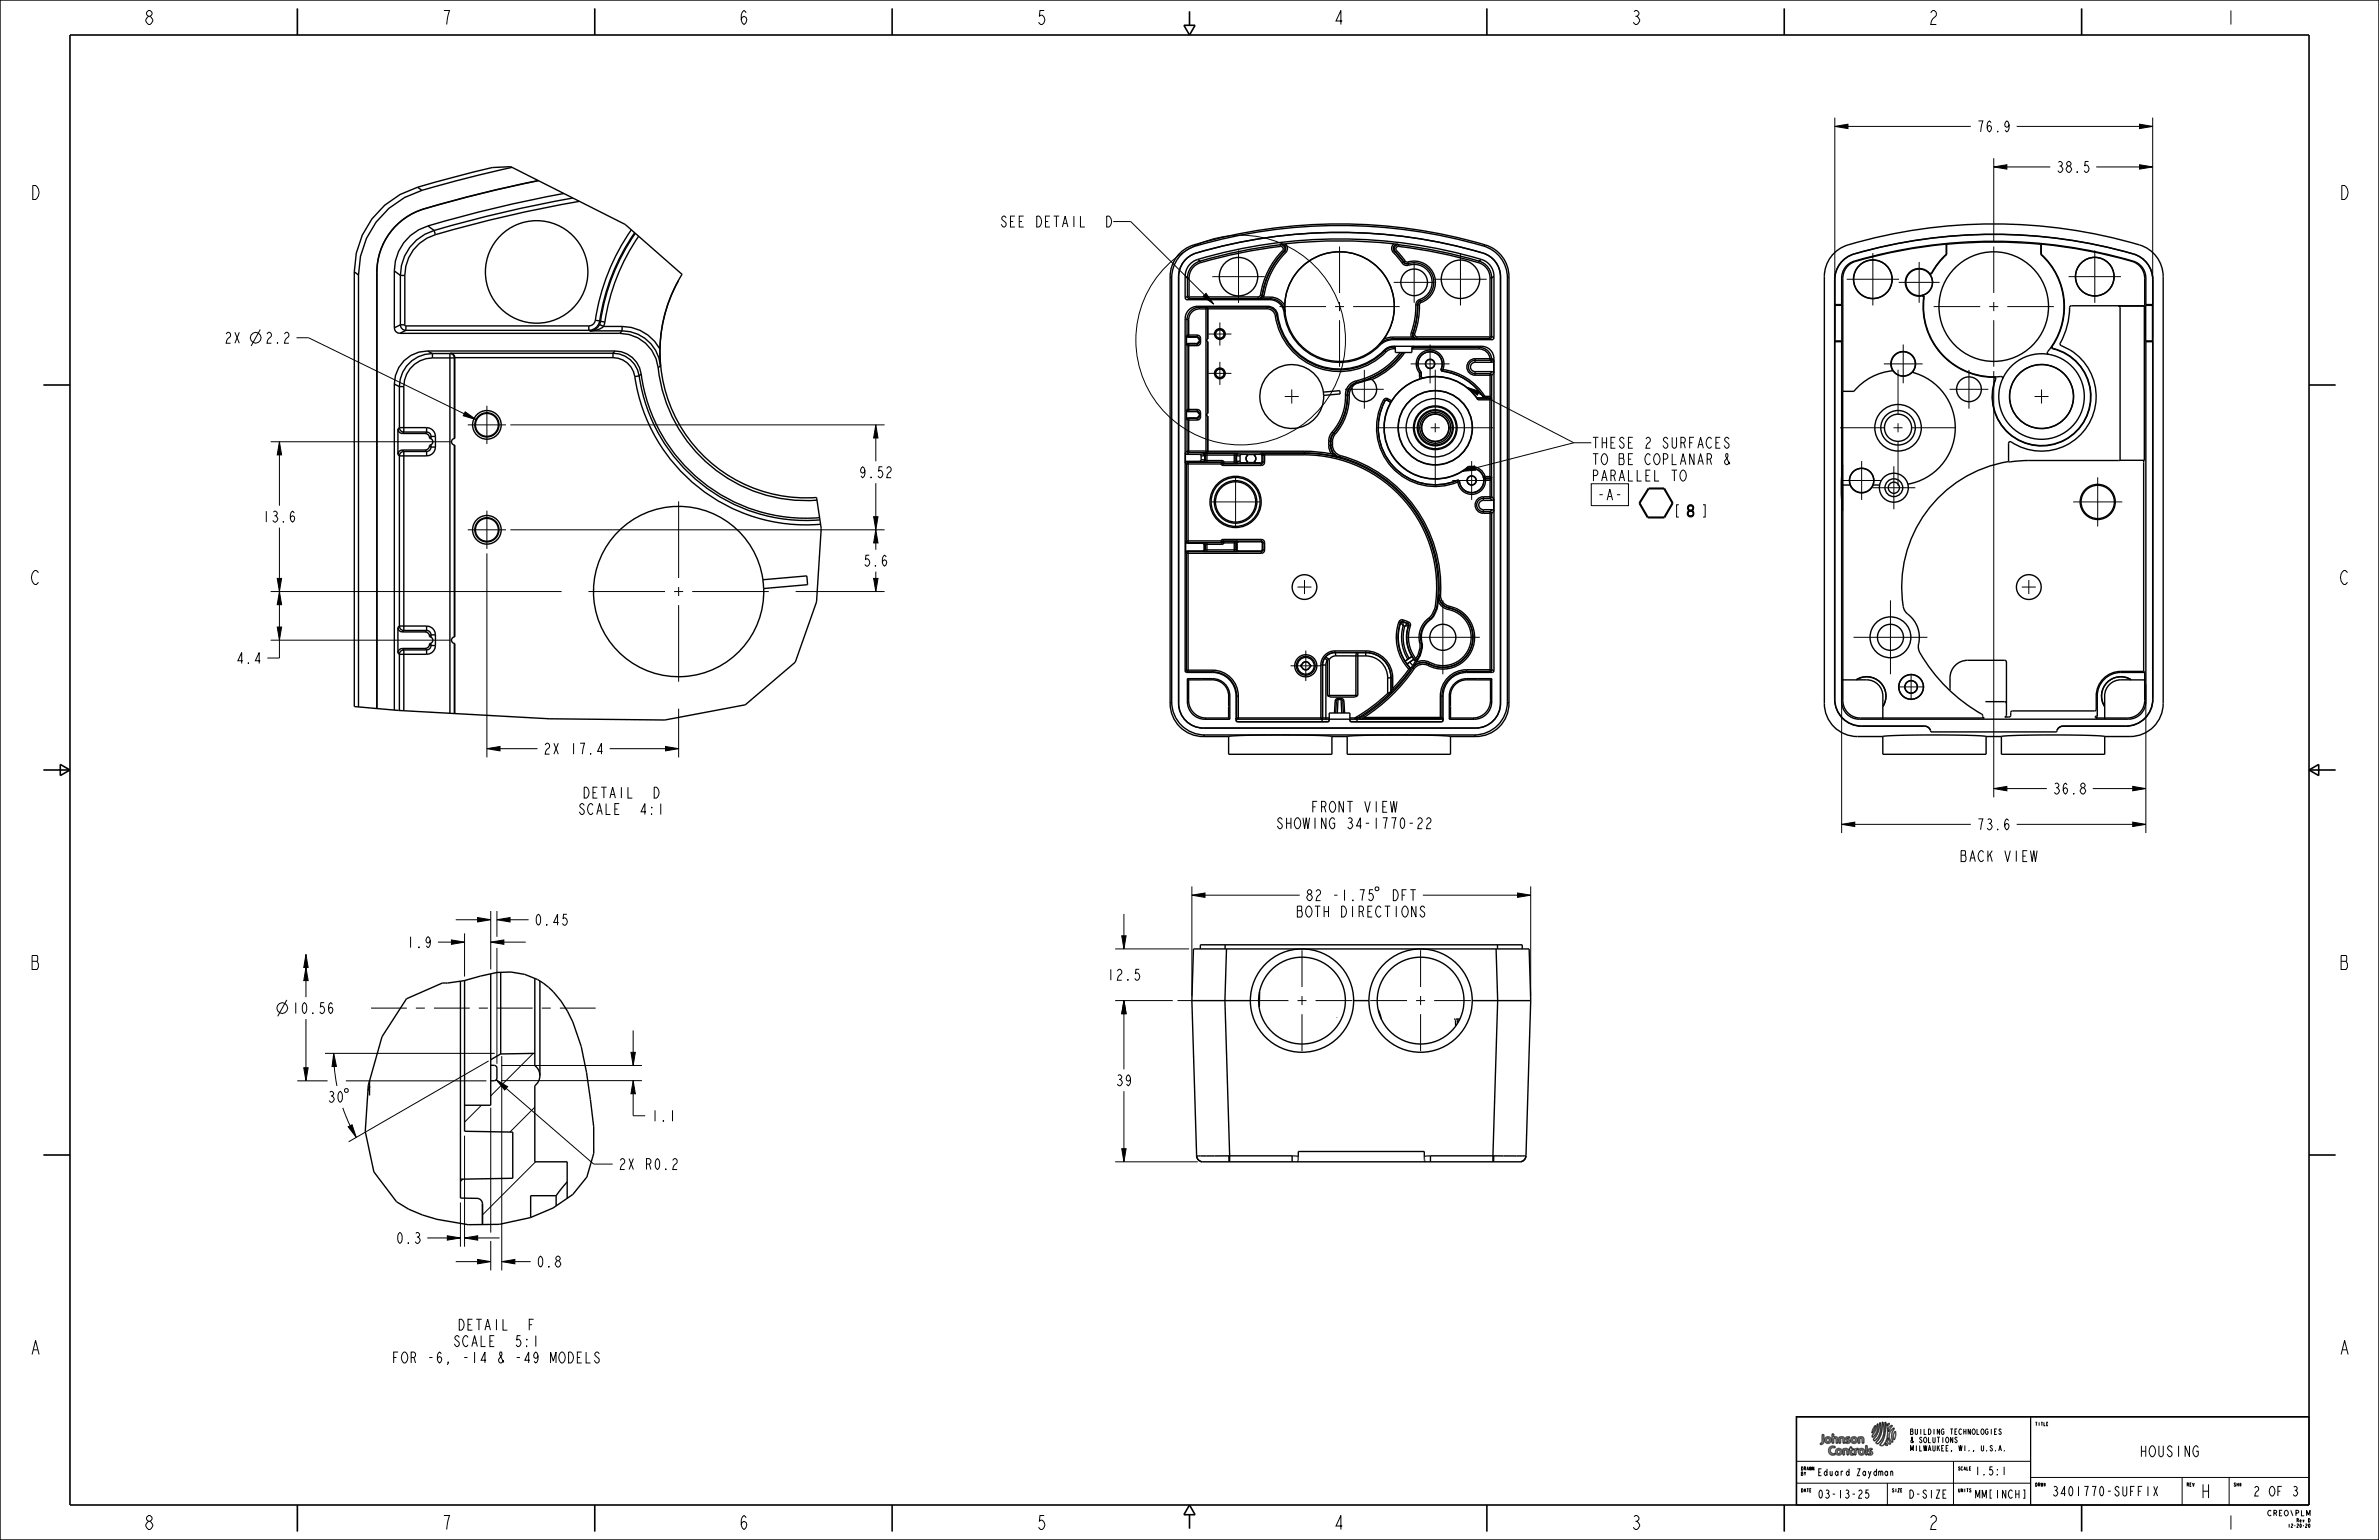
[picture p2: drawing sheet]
<svg xmlns="http://www.w3.org/2000/svg" width="864mm" height="559mm" viewBox="0 0 864 559" stroke-linecap="round" stroke-linejoin="round" font-family="sans-serif">
<defs><g id="words">
<g font-size="6.6">
<text x="52.2" y="8.9">8</text>
<text x="160.1" y="8.9">7</text>
<text x="268.1" y="8.9">6</text>
<text x="376" y="8.9">5</text>
<text x="484" y="8.9">4</text>
<text x="591.9" y="8.9">3</text>
<text x="699.9" y="8.9">2</text>
<text x="807.8" y="8.9">1</text>
<text x="10.9" y="72.4">D</text>
<text x="849.1" y="72.4">D</text>
<text x="10.9" y="212.1">C</text>
<text x="849.1" y="212.1">C</text>
<text x="10.9" y="351.8">B</text>
<text x="849.1" y="351.8">B</text>
<text x="10.9" y="491.5">A</text>
<text x="849.1" y="491.5">A</text>
<text x="52.2" y="555">8</text>
<text x="160.1" y="555">7</text>
<text x="268.1" y="555">6</text>
<text x="376" y="555">5</text>
<text x="484" y="555">4</text>
<text x="591.9" y="555">3</text>
<text x="699.9" y="555">2</text>
<text x="807.8" y="555">1</text>
</g>
<text font-size="6.5" x="798.7" y="543.6">H</text>
<text font-size="5.8" x="607.4" y="187.6">[ 8 ]</text>
<g font-size="5.2">
<text x="717.4" y="47.8">76.9</text>
<text x="746.3" y="62.6">38.5</text>
<text x="362.8" y="82.4">SEE DETAIL</text>
<text x="400" y="82.4">D</text>
<text x="81.3" y="124.5">2X</text>
<text x="96.1" y="124.5">2.2</text>
<text x="577.6" y="162.6">THESE 2 SURFACES</text>
<text x="311.6" y="173.3">9.52</text>
<text x="577.6" y="168.6">TO BE COPLANAR &amp;</text>
<text x="577.6" y="174.6">PARALLEL TO</text>
<text x="579.6" y="181.5">-A-</text>
<text x="95.1" y="189.5">13.6</text>
<text x="313.2" y="205.4">5.6</text>
<text x="85.6" y="240.8">4.4</text>
<text x="197.1" y="273.6">2X 17.4</text>
<text x="211.6" y="289.6">DETAIL</text>
<text x="236.7" y="289.6">D</text>
<text x="745" y="288.1">36.8</text>
<text x="210" y="295.6">SCALE</text>
<text x="232" y="295.6">4:1</text>
<text x="476.2" y="294.7">FRONT VIEW</text>
<text x="463.8" y="300.7">SHOWING 34-1770-22</text>
<text x="717.4" y="301.1">73.6</text>
<text x="711.3" y="312.6">BACK VIEW</text>
<text x="193.9" y="335.7">0.45</text>
<text x="470.4" y="332.8">BOTH DIRECTIONS</text>
<text x="147.5" y="343.8">1.9</text>
<text x="401.6" y="355.7">12.5</text>
<text x="105.8" y="367.8">10.56</text>
<text x="404.8" y="394">39</text>
<text x="236.2" y="406.8">1.1</text>
<text x="224.4" y="424.4">2X R0.2</text>
<text x="143.6" y="451.2">0.3</text>
<text x="194.6" y="459.8">0.8</text>
<text x="166.2" y="482.7">DETAIL</text>
<text x="191.4" y="482.7">F</text>
<text x="164.6" y="488.6">SCALE</text>
<text x="186.7" y="488.6">5:1</text>
<text x="143.1" y="494.6">FOR -6, -14 &amp; -49 MODELS</text>
<text x="776.8" y="528.6">HOUSING</text>
</g>
<g font-size="4.6">
<text x="744.7" y="542.8">3401770-SUFFIX</text>
<text x="817.8" y="542.8">2 OF 3</text>
</g>
<g font-size="3.9">
<text x="716.7" y="535.2">1.5:1</text>
<text x="659.7" y="543.7">03-13-25</text>
<text x="692.7" y="543.7">D-SIZE</text>
<text x="716.7" y="543.7">MM[INCH]</text>
</g>
<text font-size="3.3" x="659.7" y="535.5">Eduard Zaydman</text>
<g font-size="2.6">
<text x="693.3" y="520.5">BUILDING TECHNOLOGIES</text>
<text x="693.3" y="523.5">&amp; SOLUTIONS</text>
<text x="693.3" y="526.5">MILWAUKEE, WI., U.S.A.</text>
<text x="822.9" y="550">CREO\PLM</text>
</g>
<g font-size="1.7">
<text x="830.7" y="554.3">12-20-20</text>
<text x="833.7" y="552.3">Rev D</text>
</g>
<g font-size="1.6">
<text x="738.7" y="517.3">TITLE</text>
<text x="653.7" y="533.5">DRAWN</text>
<text x="710.7" y="533.5">SCALE</text>
<text x="653.7" y="535.4">BY</text>
<text x="738.7" y="539.3">DRW#</text>
<text x="793.7" y="539.3">REV</text>
<text x="810.8" y="539.3">SH#</text>
<text x="653.7" y="541.4">DATE</text>
<text x="686.7" y="541.4">SIZE</text>
<text x="710.7" y="541.4">UNITS</text>
</g>
</g></defs>
<g fill="none" stroke="#000" stroke-width=".36">
<path d="M94.5 119.6l-3.3 5.9M107.6 122.6h4.4l56.5 27.6M168.9 149.4l3.9 2.8-4.6-1.3zM185.3 154.2h135.8M317.9 154.2l.8 4.7h-1.6zM317.9 158.9v8.5M98.3 160.3h65.2M101.4 160.3l.8 4.8h-1.6zM101.4 165.1v18.4M317.9 175.3v12.2M101.4 191.4v18.5M185.3 192.2h135.8"/>
<path d="M317.1 187.5h1.6l-.8 4.7zM317.9 192.2l.8 4.8h-1.6zM317.9 197v2.5M98.3 214.6h105.6M100.6 209.9h1.6l-.8 4.7zM101.4 214.6l.8 4.8h-1.6zM101.4 219.4v8.1M176.7 200.8v74M288.8 214.6h32.3M317.1 209.9h1.6l-.8 4.7zM317.9 207.4v2.5M98.3 232.3h65.2"/>
<path d="M100.6 227.5h1.6l-.8 4.8zM101.4 232.3v6.5h-4.3M246.3 257.1v17.7M176.7 271.7l4.8-.8v1.6zM181.5 271.7h13.6M221.3 271.7h20.3M241.6 270.9l4.7 .8-4.7 .8zM193.6 382.2l-15.5 15.5M174.8 401l-6.2 6.2M194.1 401.8l-9 9M168 427.9l-.9 .9M194.4 421.6l-19.3 19.2"/>
<path d="M737.1 514.1v32h-85v-32h186.1v32h-101.1M652.1 530.2h85M652.1 538.2h85M685.1 538.2v7.9M709.1 530.2v15.9M737.1 536.1h101.1M792.1 536.1v10M809.2 536.1v10"/>
<circle cx="92.8" cy="122.6" r="1.95"/>
<circle cx="450.4" cy="123.4" r="38"/>
</g>
<g fill="none" stroke="#000" stroke-width=".51">
<path d="M0 0h863.6v558.8h-863.6zM178.7 60.8l6.7-.3 41.5 20.9 20.7 18.2M296.4 180.5l1.7 11.2-1.7 26.7-7.7 21.9-18.2 15.4-29.2 5.6-41.9-.5-54.8-3-16-1.4M167.1 356v78.7l6.1 .1 1.4 .6 .5 1.4v7.5M168.6 355.8v54.7l17.5 .3v16.7l-19 .4M178.1 353.4v47.6h-9.5M181.8 352.8v29.6M194.1 355v31.7l1.5 1.8 .4 1.8M196 356v34.3M147.6 362.4l13-5.7h1.9l6-.9 5.9-1.6a25.8 25.8 0 0 1 22.8 2.5 31.6 31.6 0 0 1 10.7 14.1l3.1 8.9 1.9 9.4 2.6 19.8v9.6l-2.5 8.6-5.1 6.3-7.1 4.9-8.2 3.5a61.6 61.6 0 0 1-44.2-3l-4.5-2.7-8.2-10.9-3.1-14.6 1.1-16.8 5-17.6zM134.1 394.2l-.5 1.4M178.1 386.5l1.3 .1a1 1 0 0 1 1 1v3.6a1 1 0 0 1-1 .9l-1.3 .1"/>
<path d="M181.8 382.4l-3.7 2.1M194.1 382.2l-12.3 .2M196 390.3l-.4 1.8-1.5 1.8v27.7h11.8v13.2M201.9 433.9h-9.3v7.9M201.9 433.9v3.7M205.9 428.8l-4 5.1M680.8 517.3l-.4 1.4-.9 1.3 .4-1.4zM681.5 516.7l-.8 2.5-1.1 1.7M681.6 516.6v.1M681.6 516.6h.1M681.7 516.6h-.1M681.7 516.6h.1"/>
<path d="M681.7 516.6l-.2 2.2a4.3 4.3 0 0 1-1.8 2.8M682.4 516.3l-.7 3.5-.7 1.3-1 1.2M682.4 516.3h.1M682.4 516.2v.1M682.5 516.2h.1M682.6 516.2h.1M682.6 516.2l.1 .9a6.1 6.1 0 0 1-2.3 5.8M683.3 516l-.1 2.3a7.7 7.7 0 0 1-2.3 5.2M683.3 516h.1M683.4 516h.1M683.5 516h.1M683.5 516l.1 .3a6.8 6.8 0 0 1-2.1 7.6"/>
<path d="M684.2 516l.2 2.7a8 8 0 0 1-2 5.6M684.3 516h.1M684.4 516h.1M684.4 516v.1M684.5 516.1h.1M684.5 516.1l.6 2.4 .1 2.5-.7 2.2-1.1 1.4M685.1 516.8v.1M685.1 516.8h.1M685.1 516.9h.1M685.1 516.9v.1M685.1 517h.1M685.1 517v.1"/>
<path d="M685.1 517.1l.1 .1M685.1 516.7v.1M685.2 517.2h.1M685.2 517.2v.1M685.2 517.3h.1M685.2 517.3v.1M685.2 516.7h.1M685.2 517.4h.1M685.3 516.7h-.1M685.3 516.7h.1M685.4 516.6h.1M685.4 518.3h.1"/>
<path d="M685.4 518.3v.1M685.4 518.4h.1M685.5 518.4h.1M685.5 518.4v.1M685.5 516.6h-.1M685.5 518.5h.1M685.5 518.5v.1M685.5 518.6v.1M685.5 518.7v.1M685.5 516.6h.1M685.5 518.8h.1M685.5 518l-.1 .3"/>
<path d="M685.5 518.8v.1M685.5 518.9h.1M685.5 517.1l-.3 .3M685.5 518.9v.1M685.5 519v.1M685.5 519.1h.1M685.6 519.1v.1M685.6 517l-.1 .1M685.6 519.2h.1M685.6 518h-.1M685.6 519.2v.1M685.6 519.3h.1"/>
<path d="M685.6 519.3v.1M685.6 519.4h.1M685.6 519.4v.1M685.6 516.5h.1M685.6 517.9v.1M685.6 517h.1M685.6 516.9v.1M685.6 517.9h.1M685.7 516.5h.1M685.7 517.9h-.1M685.7 516.9h.1M685.7 516.8v.1"/>
<path d="M685.8 516.5h.1M685.8 517.8h-.1M685.8 516.8h.1M685.8 517.8h.1M685.9 517.7l-.1 .1M685.9 516.7h.1M685.9 518.8l-.3 .7M685.9 516.5v.1M685.9 518.7v.1M685.9 516.6h.1M686 516.6h-.1M686 516.6h.1"/>
<path d="M686 517.6l-.1 .1M686 517.6h.1M686.1 517.6h-.1M686.1 517.5v.1M686.2 517.5h-.1M686.2 517.5h.1M686.3 519.3l-.4 1-.1 1.1 .4 1.1 .7 .9M686.3 519.2v.1M686.3 517.4l-.1 .1M686.4 517.4h-.1M686.4 518l-.5 .7M686.4 517.4h.1"/>
<path d="M686.5 517.9l-.1 .1M686.5 517.3l-.1 .1M686.5 517.3h.1M686.6 517.3h-.1M686.7 517.2l-.1 .1M686.7 517.2h.1M686.8 517.2h-.1M686.8 517.2h.1M686.9 517.2v.1M686.9 518.6l-.6 .6M686.9 517.3h.1M687 518.5l-.1 .1"/>
<path d="M687 517.4h.1M687 517.4l-.5 .5M687.6 518.1l-.6 .4M687.6 518.1h.1M687.6 518.1v.1M687.6 518.2h.1M687.6 518.2v.1M687.7 518.3h.1M687.7 518.3v.1M687.7 518.4l-.7 1.1-.3 1.2 .5 2.4M688 519.3l-.7 1.7 .3 1.5 .2-.5M688.1 519.4h.1"/>
<path d="M688.1 519.5h.1M688.1 519.5v.1M688.1 519.6h.1M688.1 519.6v.1M688.1 519.7h.1M688.1 519.7v.1M688.1 519.8h.1M688.1 519.8v.1M688.1 519.9h.1M688.1 519.9v.1M660.8 523.7h.1M660.8 523.7l.1 .5"/>
<path d="M660.9 524.2h.1M660.9 523.7h.1M661 523.7h.1M661 524.2h-.1M661 524.2h.1M661.1 523.6h.1M661.1 524.2h-.1M661.2 524.1l-.1 .1M661.2 524.1h.1M661.2 523.6h.1M661.3 524.1h-.1M661.3 523.6h-.1"/>
<path d="M661.3 524.1h.1M661.3 523.6h.1M661.3 523.5v.1M661.3 523.5h.1M661.4 524.1h-.1M661.4 523.5h-.1M661.4 524.1h.1M661.4 523.5h.1M661.4 523.4v.1M661.4 523.4h.1M661.5 523.3h-.1M661.5 523.3h.1"/>
<path d="M661.5 523.2h.1M661.5 523.1h.1M661.5 523v.1M661.5 523h.1M661.5 524l-.1 .1M661.6 524h-.1M661.6 524h.1M661.7 523.9h.1M661.8 523.8l-.1 .1M661.8 523.8h.1M661.9 523.7h.1M661.9 523.6v.1"/>
<path d="M661.9 523.6h.1M662 523.5l-.1 .1M662 523.5h.1M662 523.4v.1M662 523.4h.1M662 523.3v.1M662 523.3h.1M662 523.2v.1M662 523.2h.1M662 523.1v.1M662 523.1h.1M662.1 522.9l-.1 .2"/>
<path d="M662.1 522.9v-2.3h-.6v2.4M662.1 522.9h.1M662.4 522.6v.1M662.4 522.7v.1M662.4 522.4v.2M662.4 522.3v.1M662.4 522.8v.1M662.4 522.9l.1 .1M662.5 523h.1M662.5 523v.2M662.5 522l-.1 .3M662.5 522h.1"/>
<path d="M662.5 523.2h.1M662.6 523.2l.1 .2M662.6 521.9l-.1 .1M662.6 521.8v.1M662.6 521.8h.1M662.7 523.4h.1M662.7 521.7l-.1 .1M662.8 523.4v.1M662.8 523.5h.1M662.8 523.5l.1 .1M662.8 521.6l-.1 .1M662.9 523.6h.1"/>
<path d="M662.9 521.5l-.1 .1M663 523.6h.1M663 521.5h-.1M663 522.5h.1M663 522.6h.1M663 522.6v.1M663 522.4v.1M663 522.4h.1M663 522.7h.1M663 522.7v.1M663 522.3v.1M663 522.8h.1"/>
<path d="M663 522.3h.1M663.1 523.6l.2 .1M663.1 521.4l-.1 .1M663.1 522.2l-.1 .1M663.1 522.9h.1M663.1 522.2h.1M663.1 522.9v.1M663.1 522.1v.1M663.1 523h.1M663.1 521.4h.1M663.1 522.1h.1M663.1 522v.1"/>
<path d="M663.1 523v.1M663.1 523.1h.1M663.2 521.4h-.1M663.2 522h-.1M663.2 523.1h.1M663.2 521.9v.1M663.2 523.1v.1M663.2 523.2h.1M663.3 521.9h-.1M663.3 523.2h.1M663.3 521.9h.1M663.3 523.7h.1"/>
<path d="M663.3 521.4h-.1M663.4 523.7h.2M663.4 521.3l-.1 .1M663.4 521.8l-.1 .1M663.4 523.2v.1M663.4 521.8h.1M663.4 523.3h.1M663.5 521.8h-.1M663.5 523.3h.1M663.5 521.8h.1M663.6 521.8h-.1M663.6 521.8h.1"/>
<path d="M663.6 523.3h.1M663.6 521.3h-.2M663.6 521.3h.1M663.7 521.8h.1M663.7 523.3h-.1M663.7 521.3l.1 .1M663.7 523.7h-.1M663.7 521.8l.1 .1M663.8 523.2l-.1 .1M663.8 521.9h.1M663.8 523.2h.1M663.8 521.4h.1"/>
<path d="M663.8 523.7h-.1M663.8 526l.1 1.1M663.8 525.9v.1M663.9 523.2h-.1M663.9 521.9h.1M663.9 521.9v.1M663.9 521.4l.4 .2M663.9 523.7h-.1M663.9 523.1v.1M663.9 527.1h.1M663.9 523.1h.1M664 527.1l.5 .6"/>
<path d="M664 525.6l-.2 .3M664 522v.1M664 522.1h.1M664 525.5v.1M664 523v.1M664 523.7h-.1M664 523h.1M664 522.1v.1M664 522.9v.1M664 522.2h.1M664.1 522.2h.1M664.1 522.9h.1"/>
<path d="M664.1 522.2v.1M664.1 523.6l-.1 .1M664.1 522.8v.1M664.1 522.3h.1M664.1 522.8h.1M664.1 522.7v.1M664.1 522.4h.1M664.1 522.7h.1M664.1 522.4v.1M664.1 522.5h.1M664.1 522.6h.1M664.1 522.5v.1"/>
<path d="M664.1 525.3l-.1 .2M664.2 525.2l-.1 .1M664.2 523.6h-.1M664.2 523.6h.1M664.3 525.1l-.1 .1M664.3 521.6h.1M664.3 525.1h.1M664.4 521.6v.1M664.4 525l-.1 .1M664.4 521.7h.1M664.4 526.3v.1M664.4 526.2v.1"/>
<path d="M664.4 526.4v.1M664.4 526.2h.1M664.4 526.5l.1 .3M664.4 526.1v.1M664.4 526v.1M664.4 525h.1M664.4 526h.1M664.4 521.7l.1 .1M664.5 527.7v.1M664.5 525.9l-.1 .1M664.5 525.9h.1M664.5 526.8h.1"/>
<path d="M664.5 521.8l.2 .3M664.5 523.3l-.3 .3M664.5 525.8v.1M664.5 526.8l.1 .2M664.5 525.8h.1M664.5 523.3h.1M664.5 527.8l.3 .1M664.5 523.2v.1M664.6 527h.1M664.6 525.7l-.1 .1M664.6 523.2h-.1M664.6 527l.2 .2"/>
<path d="M664.6 525.6v.1M664.6 523.1v.1M664.6 523v.1M664.7 525.5l-.1 .1M664.7 522.1v.1M664.7 522.9l-.1 .1M664.7 522.2v.1M664.7 522.9h.1M664.7 525.5h.1M664.7 522.3v.1M664.7 522.4v.5M664.8 525.4l-.1 .1"/>
<path d="M664.8 527.2v.1M664.8 527.3l.1 .1M664.8 527.9h.1M664.8 525.4h.1M664.9 525.4h-.1M664.9 527.9l.5 .1M664.9 527.4h.1M665 527.4h.1M665 525.3l-.1 .1M665.1 525.3h-.1M665.1 523.7h.1M665.1 523.7h.5"/>
<path d="M665.1 527.4h.1M665.1 525.3h.1M665.1 527.4l.1 .1M665.2 525.3h-.1M665.2 527.5h.1M665.3 527.5h.2M665.3 525.2l-.1 .1M665.3 524.7l-.9 .3M665.3 525.2h.1M665.3 524.7h.1M665.4 524.7h.1M665.4 525.2h.1"/>
<path d="M665.4 528h.1M665.5 527.5h.1M665.5 528h-.1M665.5 524.7h.1M665.5 525.2v.1M665.5 525.3h.1M665.5 528h.1M665.6 524.7v.1M665.6 527.5h-.1M665.6 525.3h.1M665.6 528h.1M665.6 524.8h.1"/>
<path d="M665.6 520.3h-.5v3.4M665.6 520.3h.1M665.6 520.3v1.2M665.6 522v1.7M665.6 523.7h.1M665.6 527.5h.1M665.6 521.5h.1M665.7 527.5h-.1M665.7 522h-.1M665.7 522h.1M665.7 525.3h.1M665.7 524.8h.1"/>
<path d="M665.7 521.9v.1M665.7 528h.1M665.7 527.5h.1M665.7 521.5h.1M665.7 521.9h.1M665.7 521.4v.1M665.8 528h-.1M665.8 525.3h.1M665.8 521.9h.1M665.8 527.9v.1M665.8 524.8h.1M665.8 527.4h.1"/>
<path d="M665.8 527.9h.1M665.8 521.4h.1M665.9 521.4h-.1M665.9 521.9h-.1M665.9 525.3v.1M665.9 527.9h.1M665.9 524.8h.1M665.9 525.4h.1M665.9 521.9h.1M665.9 527.4h.1M665.9 521.4h.1M666 525.4h.1"/>
<path d="M666 527.4h-.1M666 524.8v.1M666 521.8h.1M666 527.9h.1M666 527.4h.1M666 521.4h.1M666 524.9h.1M666.1 525.4h.1M666.1 527.9h-.1M666.1 521.8h.1M666.1 524.9h.1M666.1 527.9h.1"/>
<path d="M666.1 527.3v.1M666.1 521.4h.1M666.1 527.3h.1M666.1 527.3l.2 .5M666.1 521.3v.1M666.1 527.8h.1M666.2 521.8h.1M666.2 521.8h-.1M666.2 527.8h-.1M666.2 524.9h.1M666.2 521.3h.1M666.2 525l-.1 .4"/>
<path d="M666.2 524.9l-.1 .5M666.3 527.8h.1M666.3 521.3h.1M666.3 521.8v.1M666.3 526.8v.1M666.3 526.9l.1 .2M666.3 521.9h.1M666.4 521.9h.1M666.4 527.1h.1M666.4 521.3h.1M666.4 527.1v.1M666.4 526.4l-.1 .4"/>
<path d="M666.4 527.2v.1M666.4 526.3v.1M666.4 527.3l.1 .1M666.5 527.4h.1M666.5 526.2l-.1 .1M666.5 521.9v.1M666.5 521.3h.1M666.5 522h.1M666.5 527.4v.1M666.5 526.2h.1M666.5 521.3v.1M666.5 522v.1"/>
<path d="M666.5 527.5l.1 .1M666.5 522.1h.1M666.5 522.1v.1M666.5 521.4h.1M666.6 522.2h.1M666.6 522.2v1.5h.5M666.6 527.6l.1 .1M666.6 526l-.1 .2M666.6 521.4h.1M666.6 526h.1M666.6 525.9v.1M666.7 525.9h-.1"/>
<path d="M666.7 521.4h.1M666.7 527.7l.1 .1M666.7 525.8v.1M666.8 521.4v.1M666.8 527.8h.1M666.8 525.8h-.1M666.8 521.5h.1M666.8 525.8h.1M666.9 521.5v.1M666.9 527.8l.1 .1M666.9 525.7l-.1 .1M666.9 521.6h.1"/>
<path d="M666.9 526.8h.1M667 526.9h.1M667 526.7h.1M667 526.9v.1M667 526.6v.1M667 527h.1M667 521.6h.1M667 526.6h.1M667 527v.1M667 526.5h.1M667 521.6v.1M667 527.9h.1"/>
<path d="M667 527.1v.1M667 526.4h.1M667 521.7v.1M667 527.2h.1M667 527.2l.1 .1M667 521.8h.1M667 527.9l.4 .1M667.1 526.3l-.1 .1M667.1 521.8h.1M667.1 521.8v.1M667.1 527.3h.1M667.1 526.3h.1"/>
<path d="M667.1 521.9v.1M667.1 522h.1M667.1 525.6l-.2 .1M667.1 526.2v.1M667.1 527.3v.1M667.1 522v.1M667.1 522.1h.1M667.1 522.1v1.6M667.1 523.7h.1M667.1 526.2h.1M667.1 527.4h.1M667.2 525.6h-.1"/>
<path d="M667.2 526.2h-.1M667.2 527.4h.1M667.2 526.2h.1M667.2 526.1v.1M667.2 526.1h.1M667.2 527.5h.1M667.3 526.1h-.1M667.3 527.5h.1M667.3 526.1h.1M667.4 528h.1M667.4 525.6h-.2M667.4 526.1h-.1"/>
<path d="M667.4 527.5h.1M667.4 526.1h.1M667.4 525.6h.1M667.4 525.6h.4M667.5 527.5h.1M667.5 526.1h-.1M667.5 526.1h.1M667.5 521.6h.1M667.6 521.6h.1M667.6 521.7h.1M667.6 527.5h-.1M667.6 526.1h.1"/>
<path d="M667.6 521.8h.1M667.6 521.9h.1M667.6 521.9v1.8h.5M667.6 521.5v.1M667.6 528h-.2M667.7 521.5h-.1M667.7 527.5h-.1M667.7 526.1h.1M667.7 528h-.1M667.7 527.5h.1M667.7 521.5h.1M667.8 521.5h-.1"/>
<path d="M667.8 527.4l-.1 .1M667.8 526.1v.1M667.8 521.5h.1M667.8 527.4h.1M667.8 525.6h.1M667.8 526.2h.1M667.9 521.5h-.1M667.9 526.2v.1M667.9 525.6l.2 .1M667.9 527.3h.1M667.9 526.3h.1M667.9 521.4v.1"/>
<path d="M668 526.4h.1M668 521.4h-.1M668 527.2h.1M668 526.4v.1M668 527.1v.1M668 526.5h.1M668 527.9l-.3 .1M668 527.1h.1M668 527v.1M668 526.5v.1M668 521.4h.1M668 527h.1"/>
<path d="M668 526.6h.1M668 526.6v.1M668 526.9v.1M668 526.7h.1M668 526.9h.1M668 526.7v.1M668 526.8v.1M668 526.8h.1M668.1 521.4h-.1M668.1 527.9h-.1M668.1 521.4h.1M668.1 525.7l.1 .1"/>
<path d="M668.1 527.8v.1M668.1 522h.1M668.1 522v1.7M668.1 523.7h.1M668.2 521.9h-.1M668.2 525.8h.1M668.2 527.8h-.1M668.2 521.9h.1M668.2 521.4h.1M668.2 527.8h.1M668.3 525.8v.1M668.3 527.7l-.1 .1"/>
<path d="M668.3 521.9h-.1M668.3 521.4h-.1M668.3 521.9h.1M668.3 521.4h.1M668.3 525.9h.1M668.3 525.9l.1 .1M668.4 521.4h-.1M668.4 526h.1M668.4 521.3v.1M668.4 526l.1 .1M668.4 521.8h.1M668.5 526.1h.1"/>
<path d="M668.5 521.3h-.1M668.5 526.1l.1 .2M668.5 527.5l-.2 .2M668.5 521.3h.1M668.5 527.4v.1M668.5 521.8h.1M668.6 527.3l-.1 .1M668.6 526.3v.1M668.6 527.2v.1M668.6 521.8h.1M668.6 521.3h.1M668.6 526.4v.1"/>
<path d="M668.6 526.5v.1M668.6 526.6l.1 .2M668.7 521.3h.1M668.7 526.9l-.1 .3M668.7 526.8v.1M668.7 521.8h.1M668.8 521.9h.1M668.8 521.3h.1M668.9 521.9h.1M668.9 521.3v.1M668.9 521.4h.1M668.9 521.9l.1 .1"/>
<path d="M669 522h.1M669 521.4h.1M669 525.8v.1M669 525.9h.1M669 525.9v.1M669 526h.1M669 526v.1M669 526.1h.1M669 526.1v1.8h.5M669 525.8h.1M669 522v.1M669 522.1h.1"/>
<path d="M669 522.1v.1M669 522.2h.1M669.1 522.2v1.5h.5M669.1 521.4h.1M669.1 525.8h-.1M669.1 525.8h.1M669.2 525.7l-.1 .1M669.2 521.4h.1M669.2 525.7h.1M669.2 521.4l.1 .1M669.3 521.5h.1M669.3 525.7h-.1"/>
<path d="M669.3 525.7h.1M669.4 521.5v.1M669.4 525.7h-.1M669.4 525.7h.1M669.4 521.6h.1M669.4 521.6l.1 .1M669.5 525.7h-.1M669.5 521.7h.1M669.5 525.6v.1M669.5 521.7l.1 .1M669.5 525.6h.1M669.5 526.2h.1"/>
<path d="M669.5 526.3v1.6M669.5 526.4v.1M669.5 527.9h.1M669.6 521.8v.1M669.6 521.9v.1M669.6 525.6h-.1M669.6 522h.1M669.6 522v.1M669.6 522.1h.1M669.6 522.1v1.6M669.6 523.7h.1M669.6 526.1h.1"/>
<path d="M669.6 525.6h.1M669.7 525.6h-.1M669.7 526.1h.1M669.7 525.6h.1M669.8 526.1h.1M669.8 525.6h.1M669.9 526.1h.1M669.9 525.6h.1M669.9 523.6h.1M670 523.6h.1M670 526.1h.1M670 522h.1"/>
<path d="M670 522v.2M670 521.9v.1M670 521.9h.1M670 522.2h.1M670 525.6h.1M670 521.8v.1M670 522.2l.1 .1M670 521.8h.1M670 521.7v.1M670.1 525.6h.1M670.1 522.3v.1M670.1 521.7h.1"/>
<path d="M670.1 523.2l-.2 .4M670.1 523.2h.1M670.1 521.6v.1M670.1 522.4l.1 .1M670.1 523.7h.1M670.1 526.1h.1M670.2 523.2h.1M670.2 523.7h.1M670.2 526.1h.1M670.2 525.6h.1M670.2 522.5h.1M670.2 521.6h-.1"/>
<path d="M670.2 521.5v.1M670.3 526.1h.1M670.3 522.5v.1M670.3 523.2h.1M670.3 521.5h-.1M670.3 525.6h.1M670.3 521.5h.1M670.3 522.6h.1M670.3 523.7h.1M670.3 526.2h.1M670.3 523.2l.1 .1M670.4 523.3h.1"/>
<path d="M670.4 526.2h.1M670.4 521.4l-.1 .1M670.4 525.6h.1M670.4 523.7h.1M670.4 521.4h.1M670.4 526.3h.1M670.4 522.6l.1 .1M670.5 526.4h.1M670.5 525.6h.1M670.5 526.5h.1M670.5 526.5v1.4h.5M670.5 521.4h-.1"/>
<path d="M670.5 523.7h.1M670.5 522.7h.1M670.5 525.6v.1M670.5 523.3h.1M670.5 525.7h.1M670.5 521.4h.1M670.6 522v.1M670.6 522h.1M670.6 522.1h.1M670.6 521.4h-.1M670.6 525.7h.1M670.6 523.7h.1"/>
<path d="M670.6 521.9h.1M670.6 523.3h.1M670.6 522.1v.1M670.6 521.4h.1M670.6 522.7h.1M670.7 521.3l-.1 .1M670.7 523.7h.1M670.7 521.8h.1M670.7 522.2h.1M670.7 522.7v.1M670.7 525.7l.1 .1M670.7 523.3h.1"/>
<path d="M670.7 522.8h.1M670.7 521.3h.1M670.8 522.2v.1M670.8 522.8h.1M670.8 523.7h-.1M670.8 521.3h-.1M670.8 521.8h.1M670.8 525.8h.1M670.8 523.3h.1M670.8 521.3h.1M670.8 523.7h.1M670.8 525.8l.1 .1"/>
<path d="M670.8 522.3h.1M670.9 523.7h-.1M670.9 521.8h.1M670.9 525.9h.1M670.9 521.3h.1M670.9 522.8v.1M670.9 525.9v.1M670.9 522.3l.2 .1M670.9 523.2v.1M670.9 523.7h.1M670.9 523.2h.1M670.9 526h.1"/>
<path d="M671 526v.2M671 521.8h.1M671 522.9v.1M671 521.3h.1M671 523h.1M671 523.7h-.1M671 523.1v.1M671 523.1h.1M671 523v.1M671 526.2h.1M671 526.2v.1M671 526.3v.1"/>
<path d="M671 523.7h.1M671 526.4v1.5M671 527.9h.1M671.1 521.3v.1M671.1 521.8h.1M671.1 523.7h-.1M671.1 521.4h.1M671.1 522.4h.1M671.1 522.4l.2 .1M671.2 521.8h.1M671.2 521.4h.1M671.2 523.7h-.1"/>
<path d="M671.2 521.9h.1M671.2 523.6h.1M671.3 521.4h.1M671.3 522.5h.1M671.3 521.9h.1M671.3 526.1h.1M671.3 525.7v.4M671.3 526.1h.3M671.3 525.7h.1M671.4 523.6h-.2M671.4 521.9h.1M671.4 522.5v.1"/>
<path d="M671.4 521.4h.1M671.4 522.6h.1M671.4 523.5h.1M671.5 522.6h.1M671.5 522.6l.1 .2M671.5 523.4v.1M671.5 521.5l-.1 .4M671.5 523.4h.1M671.6 523.3l-.1 .1M671.6 523.3h.1M671.6 522.8v.1M671.6 523.2v.1"/>
<path d="M671.6 526.1h.1M671.6 525.6l-.3 .1M671.6 527.4h.1M671.6 526.1v1.3M671.6 525.6h.1M671.6 522.9v.2M671.6 527.4v.1M671.6 527.5h.1M671.6 523.2h.1M671.6 527.5v.1M671.6 527.6h.1M671.6 523.1v.1"/>
<path d="M671.6 523.1h.1M671.6 527.6v.1M671.6 527.7h.1M671.7 527.7h.1M671.7 527.7v.1M671.7 527.8h.1M671.8 527.8v.1M671.9 527.9h.1M671.9 522.6v.1M671.9 522.7v.3M671.9 522.4v.2M671.9 522.3v.1"/>
<path d="M671.9 527.9v.1M671.9 522.2v.1M671.9 522.2h.1M671.9 523h.1M671.9 528h.1M671.9 523l.1 .2M671.9 522v.2M672 522h-.1M672 528h.1M672 523.2h.1M672 523.2l.4 .4M672 521.9v.1"/>
<path d="M672.1 521.8l-.1 .1M672.1 521.8h.1M672.1 528h.1M672.1 521.7v.1M672.1 525h-.5v.6M672.1 525h.1M672.1 525v.6h.7M672.1 526.1v1.2M672.1 527.3v.1M672.1 526.1h.1M672.1 527.4h.1M672.2 527.4h.1"/>
<path d="M672.2 527.4v.1M672.2 521.7h-.1M672.2 528h.1M672.2 527.5h.1M672.2 521.6v.1M672.3 521.6h-.1M672.3 527.5h.1M672.3 528h.1M672.3 521.6h.1M672.4 523.6h.1M672.4 527.5h.1M672.4 528h.1"/>
<path d="M672.5 523.6h.1M672.5 521.5l-.2 .1M672.5 522.6h.1M672.5 522.5h.1M672.5 522.6v.1M672.5 522.4v.1M672.5 522.7h.1M672.5 522.4h.1M672.5 522.7v.1M672.5 522.8h.1M672.5 522.3v.1M672.5 522.3h.1"/>
<path d="M672.5 528h.1M672.5 523.6l.1 .1M672.5 521.4v.1M672.5 522.9h.1M672.5 522.2v.1M672.5 527.5h.1M672.5 522.2h.1M672.5 523h.1M672.5 522.1v.1M672.6 523h.1M672.6 522.1h.1M672.6 523v.1"/>
<path d="M672.6 522v.1M672.6 528h.1M672.6 522h.1M672.6 527.5h.1M672.6 523.7h.1M672.6 521.4h-.1M672.6 523.1h.1M672.7 523.1v.1M672.7 521.9l-.1 .1M672.7 523.7h.1M672.7 521.4h-.1M672.7 521.9h.1"/>
<path d="M672.7 528h.1M672.7 527.5h.1M672.7 523.2h.1M672.8 527.9l-.1 .1M672.8 527.4v.1M672.8 527.5l.1 .4M672.8 523.2h.1M672.8 521.9h-.1M672.8 527.9h.1M672.8 525.6h.1M672.8 525.6v.5h-.7M672.8 521.9h.1"/>
<path d="M672.8 523.7h.1M672.8 521.3l-.1 .1M672.8 523.2l.1 .1M672.9 527.9h-.1M672.9 527.7v.1M672.9 523.3h.1M672.9 521.8h-.1M672.9 523.7h.2M672.9 521.3h-.1M672.9 527.9h.1M672.9 521.8h.1M673 521.8h-.1"/>
<path d="M673 523.3h.1M673 521.8h.1M673.1 521.8h.1M673.1 521.3h-.2M673.1 521.3h.1M673.1 523.3h.1M673.1 525.8v.1M673.1 525.9h.1M673.2 525.9v.1M673.2 521.3l.1 .1M673.2 523.7h-.1M673.2 526h.1"/>
<path d="M673.2 523.3h-.1M673.2 526.1h.1M673.2 526.2h.1M673.2 526.2v1.7h.5M673.2 525.8h.1M673.2 523.2v.1M673.2 521.8v.1M673.2 521.9h.1M673.3 523.2h-.1M673.3 525.8h-.1M673.3 523.2h.1M673.3 521.9h.1"/>
<path d="M673.3 525.8h.1M673.3 521.4h.1M673.3 523.7h-.1M673.4 523.1l-.1 .1M673.4 521.9v.1M673.4 525.7l-.1 .1M673.4 523.1h.1M673.4 522h.1M673.4 521.4h.1M673.4 523.7h-.1M673.4 522l.1 .1M673.4 523v.1"/>
<path d="M673.4 525.7h.1M673.5 523h-.1M673.5 522.1h.1M673.5 525.7h-.1M673.5 523h.1M673.5 522.1v.1M673.5 522.2h.1M673.5 522.9v.1M673.5 522.9h.1M673.5 521.4l.1 .1M673.5 523.6l-.1 .1M673.5 522.8v.1"/>
<path d="M673.5 522.3h.1M673.5 522.8h.1M673.6 522.7l-.1 .1M673.6 522.4h.1M673.6 522.7h.1M673.6 522.4v.1M673.6 522.5h.1M673.6 522.6h.1M673.6 522.5v.1M673.6 521.5l.1 .1M673.6 523.6h-.1M673.6 525.7h-.1"/>
<path d="M673.6 523.6h.1M673.6 525.7h.1M673.7 523.6h-.1M673.7 525.6h.1M673.7 526.1v.1M673.7 526.1h.1M673.7 526.2v1.7M673.7 527.9h.1M673.7 521.6h.1M673.8 525.6h-.1M673.8 521.6h.1M673.8 526.1h.1"/>
<path d="M673.8 525.6h.1M673.8 521.6l.1 .1M673.9 525.6h-.1M673.9 521.7h.1M673.9 526.1h.1M673.9 525.6h.1M673.9 521.7v.1M673.9 521.8h.1M674 526.1h.1M674 521.8v.1M674 525.6h.1M674 521.9l.1 .2"/>
<path d="M674 523.2l-.3 .4M674 523.2h.1M674.1 526.1h-.1M674.1 526.1h.1M674.1 523.1l-.1 .1M674.1 525.6h.1M674.1 523v.1M674.1 522.1v.1M674.1 522.9v.1M674.1 522.2l.1 .1M674.1 522.9h.1M674.2 526.1h.1"/>
<path d="M674.2 522.3v.1M674.2 525.6h-.1M674.2 522.4v.2M674.2 522.7l-.1 .2M674.2 522.6v.1M674.2 525.6h.1M674.3 526.1h.1M674.3 525.6h.1M674.4 525.6h.1M674.4 526.1h.1M674.5 521.6h.1M674.5 525.6h.1"/>
<path d="M674.5 521.7h.1M674.5 521.8h.1M674.5 521.9h.1M674.5 521.9v1.8h.6M674.6 521.6h-.1M674.6 526.8v.1M674.6 526.9v.2M674.6 525.6l-.2 .5M674.6 527.1h.1M674.6 521.5h.1M674.6 527.1l.1 .1M674.6 526.4v.4"/>
<path d="M674.7 527.2v.1M674.7 526.3l-.1 .1M674.7 527.3v.1M674.7 527.4h.1M674.7 526.2v.1M674.7 521.5h-.1M674.7 527.4l.1 .1M674.7 526.2h.1M674.7 521.5h.1M674.8 527.5v.1M674.8 521.5h.1M674.8 527.6l.2 .1"/>
<path d="M674.8 526l-.1 .2M674.9 526h-.1M674.9 525.9v.1M674.9 521.4h.1M674.9 525.9h.1M675 521.4h-.1M675 527.7v.1M675 525.8l-.1 .1M675 521.4h.1M675 527.8h.1M675 525.8h.1M675.1 527.8h.1"/>
<path d="M675.1 525.8h-.1M675.1 521.4h-.1M675.1 522h.1M675.1 522v1.7M675.1 523.7h.1M675.1 521.4h.1M675.1 527.8l.1 .1M675.1 525.7v.1M675.1 521.9h.1M675.2 521.9h-.1M675.2 521.9h.1M675.2 527.9h.1"/>
<path d="M675.2 525.7h-.1M675.2 521.4h.1M675.2 526.8h.1M675.2 526.9h.1M675.2 526.7h.1M675.2 526.9v.1M675.2 526.6v.1M675.2 527h.1M675.2 526.6h.1M675.2 527v.1M675.2 526.5h.1M675.2 527.1h.1"/>
<path d="M675.2 527.9l.4 .1M675.2 525.7h.1M675.3 526.4l-.1 .1M675.3 527.1v.1M675.3 521.4h-.1M675.3 526.4h.1M675.3 527.2h.1M675.3 527.2v.1M675.3 521.4h.1M675.3 526.3v.1M675.3 527.3h.1M675.3 521.8v.1"/>
<path d="M675.3 521.8h.1M675.3 526.3h.1M675.4 525.6l-.2 .1M675.4 526.2l-.1 .1M675.4 527.3v.1M675.4 521.3l-.1 .1M675.4 526.2h.1M675.4 521.3h.1M675.4 521.8h.1M675.4 525.6h.1M675.4 527.4h.1M675.5 521.3h-.1"/>
<path d="M675.5 526.1l-.1 .1M675.5 521.3h.1M675.5 526.1h.1M675.5 527.5h.1M675.5 521.8h.1M675.6 521.3h-.1M675.6 521.3h.1M675.6 527.5h.1M675.6 521.8h.1M675.6 526.1h.1M675.6 525.6h-.2M675.6 528h.1"/>
<path d="M675.7 521.3h.1M675.7 526.1h-.1M675.7 527.5h.1M675.7 521.8h.1M675.7 525.6h.4M675.7 525.6h-.1M675.7 526.1h.1M675.8 521.9h.1M675.8 521.3h.1M675.8 526.1h.1M675.8 521.3l.1 .1M675.8 527.5h.1"/>
<path d="M675.9 521.9h.1M675.9 527.5h-.1M675.9 526.1h.1M675.9 521.4h.1M675.9 528h-.2M675.9 521.9v.1M675.9 522h.1M675.9 527.5h.1M676 528h-.1M676 522v.1M676 521.4h.1M676 527.5h-.1"/>
<path d="M676 526.1h.1M676 527.5h.1M676 522.1h.1M676 522.1v.1M676 522.2h.1M676 522.2v1.5h.6M676 527.4v.1M676 526.1l.1 .1M676 521.4h.2M676.1 527.4h-.1M676.1 525.6h.1M676.1 527.4h.1"/>
<path d="M676.1 526.2h.1M676.1 526.2l.1 .1M676.1 525.6l.3 .1M676.2 527.3h-.1M676.2 526.3h.1M676.2 521.4v.1M676.2 527.3h.1M676.2 526.4h.1M676.2 521.5h.1M676.2 527.2h.1M676.2 526.4l.1 .1M676.3 527.1l-.1 .1"/>
<path d="M676.3 526.5h.1M676.3 527.9l-.3 .1M676.3 527.1h.1M676.3 527v.1M676.3 526.5v.1M676.3 527h.1M676.3 526.6h.1M676.3 526.6v.1M676.3 521.5h.1M676.3 526.9v.1M676.3 526.7h.1M676.3 526.9h.1"/>
<path d="M676.3 526.7v.1M676.3 526.8v.1M676.3 526.8h.1M676.3 527.9h.1M676.3 521.5v.1M676.3 521.6h.1M676.4 527.8l-.1 .1M676.4 525.7v.1M676.4 521.6l.1 .1M676.4 527.8h.1M676.4 525.8h.1M676.5 521.7h.1"/>
<path d="M676.5 527.8h-.1M676.5 525.8h.1M676.5 521.8l.1 .2M676.5 527.7v.1M676.5 525.8l.1 .1M676.6 522h.1M676.6 525.9h.1M676.6 522v.1M676.6 522.1h.1M676.6 522.1v1.6M676.6 523.7h.1M676.6 525.9v.1"/>
<path d="M676.6 526h.1M676.7 526v.1M676.7 526.1h.1M676.7 527.5l-.2 .2M676.7 526.1l.1 .2M676.8 527.4l-.1 .1M676.8 527.3v.1M676.8 527.2v.1M676.8 526.3l.1 .1M676.9 526.4v.1M676.9 526.5v.1M676.9 526.6v.2"/>
<path d="M676.9 526.9l-.1 .3M676.9 526.8v.1M677.2 524.6v3.3M677.2 527.9h.1M677.2 524.5h.6v3.4M677.2 524.5v.1M677.2 527.9h.6M677.8 527.9h.1M678.1 527.8v.1M678.1 527.9h.1M678.2 526.2v.1M678.2 526.3v.1"/>
<path d="M678.2 526.2h.1M678.2 526.1v.1M678.2 526.1h.1M678.2 526.4v.1M678.2 526.5l.1 .1M678.2 527.9h.1M678.2 526v.1M678.2 526h.1M678.3 525.9l-.1 .1M678.3 527.4l-.2 .4M678.3 527.4h.1M678.3 527.9h.1"/>
<path d="M678.3 525.9h.1M678.3 526.6v.1M678.3 526.7h.1M678.3 525.8v.1M678.4 526.7h.1M678.4 525.8h-.1M678.4 527.9h.1M678.4 526.7l.1 .1M678.4 527.5h.1M678.4 525.8h.1M678.5 527.9h.1M678.5 525.7l-.1 .1"/>
<path d="M678.5 527.9v.1M678.5 527.5h.1M678.5 525.7h.1M678.5 526.8l.1 .1M678.6 525.7h-.1M678.6 528h.1M678.6 526.9h.1M678.6 527.5h.1M678.6 525.7h.1M678.7 528h.1M678.7 525.6l-.1 .1M678.7 526.9l.1 .1"/>
<path d="M678.7 527.5h.1M678.7 525.6h.1M678.7 526.2h.1M678.8 528h.1M678.8 526.3v.1M678.8 526.1v.1M678.8 527.5h.1M678.8 526.4h.1M678.8 526.1h.1M678.8 525.6h.1M678.8 527h.1M678.9 528h.1"/>
<path d="M678.9 526.1h.1M678.9 526.4v.1M678.9 527h.1M678.9 527.5h.1M678.9 525.6h-.1M678.9 526.5h.1M678.9 525.6h.1M678.9 526.5l.3 .1M679 526h-.1M679 527l.1 .1M679 528h-.1M679 527.5h.1"/>
<path d="M679 526h.1M679 525.6h.1M679 528h.1M679.1 525.6h.1M679.1 527.1h.1M679.1 527.5h-.1M679.1 528h-.1M679.1 527.5h.1M679.1 526h.1M679.1 527.1v.1M679.1 528h.1M679.1 526l.1 .1"/>
<path d="M679.1 527.2h.1M679.1 527.4h.1M679.2 527.4h-.1M679.2 527.4h.1M679.2 528h-.1M679.2 526.6h.1M679.2 527.3h.1M679.2 528h.1M679.2 526.1h.1M679.2 525.6h.1M679.2 527.9v.1M679.3 526.6h.1"/>
<path d="M679.3 525.6h.1M679.3 526.1h.1M679.3 526.6l.2 .1M679.3 527.9h.1M679.4 527.9h-.1M679.4 526.1h.1M679.4 527.9h.1M679.4 525.6h.1M679.5 527.9h-.1M679.5 526.1h.1M679.5 525.6v.1M679.5 527.8v.1"/>
<path d="M679.5 526.7l.1 .1M679.5 525.7h.1M679.5 527.8h.1M679.6 526.8h.1M679.6 520.9h.1M679.6 527.8h-.1M679.6 521h.1M679.6 525.7h.1M679.6 521v.1M679.6 521.1h.1M679.6 527.8h.1M679.6 521.1v.1"/>
<path d="M679.6 521.2h.1M679.6 521.2v.1M679.6 526.8l.2 .2M679.6 521.3h.1M679.7 527.7h-.1M679.7 521.4h.1M679.7 521.4v.1M679.7 521.5h.1M679.7 525.7h.1M679.7 525.7l-.2 .4M679.7 527.6v.1M679.7 527.6h.1"/>
<path d="M679.8 527.5l-.1 .1M679.8 527v.1M679.8 527.5h.1M679.8 527.1v.1M679.8 527.2v.1M679.8 527.3v.2M680 522.3h.1M680 522.3v.1M680 522.4h.1M680.1 522.4h.1M680.1 522.5h.1M680.1 522.5l.1 .1"/>
<path d="M680.2 522.6h.1M680.2 522.7h.1M680.3 522.8h.1M680.3 522.8v.1M680.3 522.9h.1M680.4 522.9h.1M680.9 523.5h.1M681 523.5v.1M681 523.6h.1M681.1 523.6h.1M681.1 523.7h.1M681.2 523.7h.1"/>
<path d="M681.2 523.8h.1M681.3 523.8h.1M681.3 523.8l.1 .1M681.4 523.9h.1M682.4 524.3v.1M682.4 524.4h.1M682.5 524.4h.1M682.5 524.4l.1 .1M682.6 524.5h.1M682.7 524.5h.1M682.8 524.5h.1M682.9 524.5h.1"/>
<path d="M683 524.6h.1M683.1 524.6h.1M683.2 524.6h.1M683.3 524.6h.1M684.3 524.2h.1M684.3 524.1v.1M684.3 524.1h.1M684.4 524l-.1 .1M684.4 524.2h.1M684.4 524.3h.1M684.4 524h.1M684.4 523.9v.1"/>
<path d="M684.5 524.3h.1M684.5 523.9h.1M684.5 524.3v.1M684.5 524.4h.1M684.6 523.8h-.1M684.6 523.8h.1M684.6 524.4h.1M684.6 523.7v.1M684.6 523.7h.1M684.7 524.5h.1M684.7 523.6l.1 .1M684.7 523.6h.1"/>
<path d="M684.8 523.7v.1M684.8 524.5h.1M684.8 523.8l.1 .1M684.9 524.5h.1M684.9 523.9h.1M684.9 523.9l.1 .1M685 524.5h-.1M685 523.1h.1M685 524h.1M685 523.1v.1M685 524.5h.1M685 524v.1"/>
<path d="M685 523v.1M685 523.2h.1M685 524.1h.1M685 523h.1M685 524.1l.1 .1M685.1 524.5h-.1M685.1 524.5h.1M685.1 523.2v.1M685.1 522.8l-.1 .2M685.1 522.8h.1M685.1 524.2h.1M685.1 523.3l.1 .1"/>
<path d="M685.2 522.7l-.1 .1M685.2 523.4h.1M685.2 522.6v.1M685.2 524.4l-.1 .1M685.2 523.4v.1M685.2 522.6h.1M685.2 524.3h.1M685.2 522.5v.1M685.2 523.5h.1M685.3 522.4l-.1 .1M685.3 522.3v.1M685.3 524.4h-.1"/>
<path d="M685.3 523.5v.1M685.3 524.4h.1M685.3 522.2v.1M685.3 522.2h.1M685.3 522.1v.1M685.3 522.1h.1M685.3 523.6h.1M685.4 522l-.1 .1M685.4 522h.1M685.4 523.6h.1M685.4 521.9v.1M685.4 521.9h.1"/>
<path d="M685.4 523.6v.1M685.4 521.8v.1M685.4 521.7v.1M685.4 521.7l.1 .1M685.4 523.7h.1M685.5 521.8v.3M685.5 523.7v.1M685.5 522.1h.1M685.5 522.1l.3 .8M685.5 523.8h.1M685.6 523.8l.1 .1M685.7 523.9h.1"/>
<path d="M685.8 523.9v.1M685.8 524h.1M685.8 522.9v.1M685.8 523l.6 .8M685.8 524l.2 .1M686 524.1h.1M686.1 524l-.1 .1M686.1 524h.1M686.2 524h-.1M686.2 524h.1M686.2 523.9v.1M686.2 523.9h.1"/>
<path d="M686.3 523.9h.1M686.4 523.8l-.1 .1M686.9 523.4h.1M687 523.3h-.1M687 523.3h.1M687 523.2h.1M687.1 523.2h-.1M687.1 523.1v.1M687.1 523.1h.1M687.8 522h.1M688 521.3l-.2 .7M688.1 521.2l-.1 .1"/>
<path d="M688.1 520.8v.4M688.1 520.7v.1M688.1 520h.1M688.1 520l.1 .1M688.2 520.1h.1M688.2 520.1v.1M688.2 520.2h.1M688.2 520.3h.1M688.2 520.3l-.1 .4"/>
</g>
<path d="M168.9 149.4l3.9 2.8-4.6-1.3zM317.9 154.2l.8 4.7h-1.6zM101.4 160.3l.8 4.8h-1.6zM317.1 187.5h1.6l-.8 4.7zM317.9 192.2l.8 4.8h-1.6zM100.6 209.9h1.6l-.8 4.7zM101.4 214.6l.8 4.8h-1.6zM317.1 209.9h1.6l-.8 4.7zM100.6 227.5h1.6l-.8 4.8zM176.7 271.7l4.8-.8v1.6zM241.6 270.9l4.7 .8-4.7 .8z" fill="#000"/>
<g fill="none" stroke="#000" stroke-width=".58">
<path d="M25.4 12.7h812.8v533.4h-812.8zM107.9 3v9.7M215.9 3v9.7M323.8 3v9.7M429.8 9.2h4l-2 3.5zM431.8 4.1v5M539.8 3v9.7M647.7 3v9.7M755.6 3v9.7M15.7 139.7h9.7M838.2 139.7h9.7M15.7 279.4h9.7"/>
<path d="M21.9 277.4l3.5 2-3.5 2zM838.2 279.4h9.7M838.2 279.4l3.5-2v4zM15.7 419.1h9.7M838.2 419.1h9.7M652.1 513.8v32.3M838.2 514.1h-186.1M107.9 546.1v9.7M215.9 546.1v9.7M323.8 546.1v9.7M431.8 546.1l2 3.5h-4zM431.8 549.7v5"/>
<path d="M539.8 546.1v9.7M647.7 546.1v9.7M755.6 546.1v9.7"/>
</g>
<!-- layer: 02___PRT_ALL_AXES -->
<g fill="none" stroke="#000" stroke-width=".36">
<path d="M449.6 90.9v19M486.3 89.4v16.9M513.4 95v14.9M530.2 91.8v19M679.9 91.8v19M696.7 95v14.9M723.8 89.4v16.9M760.4 90.9v19M440.1 100.4h19M464.5 111.3h16.8M484.6 111.3h3.3M486.3 109.6v3.3"/>
<path d="M486.3 116.2v16.9M491.2 111.3h16.9M505.9 102.5h14.9M520.6 101.3h19.1M670.3 101.3h19.1M689.3 102.5h14.8M701.9 111.3h16.9M722.1 111.3h3.3M723.8 109.6v3.3M723.8 116.2v16.9M728.7 111.3h16.9M750.9 100.4h19"/>
<path d="M495.3 134.2v14.1M512.1 132h14.1M519.1 125v14.1M521 134.2v16.1M683.8 132h14.1M689 134.2v16.1M690.9 125v14.1M714.8 134.2v14.1M466.4 143.9h5.1M468.9 141.3v5.1M488.2 141.3h14.1M499.9 155.2h16.2"/>
<path d="M519.4 155.2h3.3M521 153.6v3.3M525.9 155.2h16.2M667.9 155.2h16.2M687.4 155.2h3.2M689 153.6v3.3M693.9 155.2h16.2M707.7 141.3h14.1M738.6 143.9h5M741.1 141.3v5.1M448.5 173.2v17.8M521 160.1v16.2"/>
<path d="M527.2 174.3h14.1M534.2 167.3v14.1M668.8 174.3h14M675.8 167.3v14.1M679.7 177h15.6M687.5 169.2v15.6M689 160.1v16.2M761.5 173.2v17.8M246.3 181.9v27.8M439.6 182.1h17.8M752.6 182.1h17.8M213.6 214.6h27.8"/>
<path d="M244.7 214.6h3.3M246.3 213v3.3M246.3 219.6v27.8M251.3 214.6h27.8M471 213h5.1M473.5 210.5v5.1M523.8 217.8v26.9M686.3 217.8v26.9M733.9 213h5.1M736.5 210.5v5.1M474 236v11.1M510.4 231.3h26.8"/>
<path d="M672.8 231.3h26.9M468.5 241.6h11.1M689 249.3h9.5M693.8 244.5v9.5M134.7 365.8h13M151 365.8h3.2M157.5 365.8h13M173.8 365.8h3.3M180.4 365.8h13M196.7 365.8h3.2M203.2 365.8h13"/>
</g>
<g fill="none" stroke="#000" stroke-width=".51">
<path d="M492.7 138.9v.2M492.7 139.1l-1.2 .6-.7 .9M498 137.7a4.5 4.5 0 0 1-1.1 7.7 4.5 4.5 0 0 1-6.1-4.8M498 137.7l-1.1 .1-4.2 1.3M509.7 128.3a29 29 0 0 1-11.7 9.4M490.8 140.6l-.8 1.3-.2 1.5M668.8 168.8v16.4l-.4-7.6zM440.1 246.3v.4a5.9 5.9 0 0 1 5.9 5.9h.4M532.4 246.3v.4a5.9 5.9 0 0 0-5.9 5.9h-.4M677.6 246.7a5.9 5.9 0 0 1 5.9 5.9M769.9 246.7a5.9 5.9 0 0 0-5.9 5.9"/>
<circle cx="689" cy="155.2" r="8.4"/>
<circle cx="689" cy="155.2" r="6.3"/>
<circle cx="714.8" cy="141.3" r="4.5"/>
<circle cx="687.5" cy="177" r="5.3"/>
<circle cx="761.5" cy="182.1" r="6.4"/>
<circle cx="761.5" cy="182.1" r="6"/>
<circle cx="473.5" cy="213" r="4.5"/>
<circle cx="736.5" cy="213" r="4.5"/>
</g>
<!-- layer: ALL_DIM -->
<g fill="#000">
<path d="M666.1 45.9l4.7-.8v1.6zM776.7 45.1l4.7 .8-4.7 .8zM723.8 60.6l4.7-.8v1.6zM776.7 59.8l4.7 .8-4.7 .8zM668.5 299.1l4.8-.8v1.6zM723.8 286.1l4.7-.7v1.5zM774.2 298.3l4.8 .8-4.8 .8zM774.2 285.4l4.8 .7-4.8 .8zM173.4 332.9l4.7 .8-4.7 .8zM180.4 333.7l4.8-.8v1.6zM432.7 324.8l4.7-.8v1.6zM550.9 324l4.8 .8-4.8 .8z"/>
<path d="M111.1 346.3l.8 4.8h-1.6zM111.1 351.1l.8 4.7h-1.6zM163.9 341.1l4.7 .8-4.7 .8zM178.1 341.9l4.8-.8v1.6zM407.2 339.6h1.6l-.8 4.7zM408 363.1l.8 4.7h-1.6zM110.3 387.4h1.6l-.8 4.8zM121.1 382.2l1 4.7-1.6 .1zM180.1 391.8l4.2 2.5-1.1 1.2zM229.8 392.1l.8 4.8h-1.6zM229 381.9h1.6l-.8 4.7zM126.4 408.9l1.4-.8 1.5 4.6z"/>
<path d="M407.2 416.8h1.6l-.8 4.8zM162.4 448.4l4.7 .8-4.7 .8zM168.6 449.2l4.8-.8v1.6zM173.4 457l4.7 .8-4.7 .8zM182.1 457.8l4.8-.8v1.6z"/>
</g>
<g fill="none" stroke="#000" stroke-width=".36">
<path d="M666.1 45.9l4.7-.8v1.6zM666.1 42.7v79.7M670.8 45.9h44.6M723.8 57.4v30.5M732.1 45.9h44.6M776.7 45.1l4.7 .8-4.7 .8zM776.7 59.8l4.7 .8-4.7 .8zM781.4 42.7v79.7M723.8 60.6l4.7-.8v1.6zM728.5 60.6h15.8M760.9 60.6h15.8M723.8 134.7v154.6"/>
<path d="M668.5 248.3v54M779 248.3v54M668.5 299.1l4.8-.8v1.6zM673.3 299.1h42.1M723.8 286.1l4.7-.7v1.5zM728.5 286.1h14.5M732.1 299.1h42.1M759.7 286.1h14.5M774.2 298.3l4.8 .8-4.8 .8zM774.2 285.4l4.8 .7-4.8 .8zM165.4 333.7h8M168.6 338.7v15.7"/>
<path d="M173.4 332.9l4.7 .8-4.7 .8zM178.1 330.6v21.2M180.4 333.7l4.8-.8v1.6zM180.4 330.6v9.3M185.2 333.7h6.7M407.2 339.6h1.6l-.8 4.7zM408 331.6v8M432.7 324.8l4.7-.8v1.6zM432.7 321.6v39.9M437.4 324.8h34.4M474.8 324.8l.4-.3a1.16 1.16 0 0 1 1.2 1.1 1.16 1.16 0 0 1-1.2 1.2l-.4-.3a1.04 1.04 0 0 1 0-1.7zM475.2 324.5l-.6-.7a.91 .91 0 0 1 1-1l.6 .7-.6 1"/>
<path d="M477.8 323.5l.6-.7h.4l.5 .7a1.54 1.54 0 0 1-.9 1.7l-.6 1.6h1.5M484.3 324.8h1.2M488.1 322.8v4M491.1 326.5l.2 .3zM493.6 322.8h1.6l-.8 4M498.4 322.8h-1.2l-.2 1.7 .4-.3a1.33 1.33 0 0 1 1.2 1.3 1.33 1.33 0 0 1-1.2 1.3l-.6-.7M499.2 322.2l.3-.4h.7l.3 .4v.6l-.3 .4h-.7l-.3-.4zM505.8 322.8a1.36 1.36 0 0 1 1.6 1 2.47 2.47 0 0 1-.8 3h-.8zM509 324.8h1M510.6 322.8h-1.6v4M512 322.8h1.9M512.9 322.8v4"/>
<path d="M516.5 324.8h34.4M550.9 324l4.8 .8-4.8 .8zM555.7 321.6v39.9M111.1 346.3l.8 4.8h-1.6zM111.1 351.1l.8 4.7h-1.6zM111.1 355.8v6M159 341.9h4.9M163.9 341.1l4.7 .8-4.7 .8zM178.1 341.9l4.8-.8v1.6zM180.4 344v42M182.9 341.9h7.9M404.8 344.3h26.8"/>
<path d="M104.1 362.8l-3.3 6M111.1 369.8v17.6M229.8 373.9v8M404.8 363.1h20.9M408 363.1l.8 4.7h-1.6zM408 367.8v20.2M107.9 392.2h11M110.3 387.4h1.6l-.8 4.8zM118 382.2h61.6M119.7 396.4l.4-.4a.91 .91 0 0 1 1 1l-.6 .7a1.19 1.19 0 0 1 .8 1.3 1.19 1.19 0 0 1-1.2 1l-.6-.7M120.1 397.7h.4M121.1 382.2l1 4.7-1.6 .1z"/>
<path d="M121.3 387l1 7M123.1 396.4l.4-.4a2.68 2.68 0 0 1 0 4 2.81 2.81 0 0 1-.4-3.6zM125.4 395h.7l.3 .4v.6l-.3 .4h-.7l-.3-.4v-.6zM125.5 392.2h51.1M177.4 385l-50.8 29.3M180.1 391.8l4.2 2.5-1.1 1.2zM182 392.1h51M182 386.6h51M182.1 383.2v77.8M183.7 394.9l31.8 27.5h6.9M229 381.9h1.6l-.8 4.7zM229.8 392.1l.8 4.8h-1.6z"/>
<path d="M229.8 396.9v8h4.4M408 396v20.8M124.4 402l2.7 6.5M126.4 408.9l1.4-.8 1.5 4.6zM168.6 412.1v40.3M178.1 401.9v45.4M407.2 416.8h1.6l-.8 4.8zM167.1 436.3v16.1M404.8 421.6h30M155.1 449.2h7.3M162.4 448.4l4.7 .8-4.7 .8zM165.4 457.8h8"/>
<path d="M168.6 449.2l4.8-.8v1.6zM173.4 457l4.7 .8-4.7 .8zM173.4 449.2h7.9M178.1 450.3v10.7M182.1 457.8l4.8-.8v1.6zM186.9 457.8h5.7"/>
<circle cx="102.4" cy="365.8" r="1.95"/>
</g>
<!-- layer: ALL_FEATURE -->
<g fill="none" stroke="#000" stroke-width=".51">
<path d="M151.6 67.9a32 32 0 0 0-23 30.7M151.6 67.9l1.6 1.2M153.2 69.1a32 32 0 0 0-23.1 30.7M154 75.7a24 24 0 0 0-17.2 23.1M154 75.7v.1M154 75.8a23.9 23.9 0 0 0-17.2 23M178.7 60.8l-13.6 3.4-13.5 3.7M185.9 60.7l-16.4 3.9-16.3 4.5M195.4 65.5a491.8 491.8 0 0 0-41.4 10.2M195.5 65.6a491.8 491.8 0 0 0-41.5 10.2M204.7 70.2a485.5 485.5 0 0 0-49.4 11.8M207.9 71.9a483.3 483.3 0 0 0-50.3 11.7"/>
<path d="M210.3 73.1a481.7 481.7 0 0 0-52.3 12.1M128.6 98.6v157.8M128.6 98.6l1.5 1.2M130.1 99.8v156.7M136.8 98.8v158.3M136.8 98.8h.1M143.1 98.3v20.7M143.1 98.3l2.2 1.6M145.3 99.9v18M145.3 99.9h1.6M146.9 99.9v18M155.3 82a17 17 0 0 0-12.2 16.3"/>
<path d="M155.3 82l2.3 1.6M157.6 83.6a17 17 0 0 0-12.3 16.3M157.6 83.6l.4 1.6M158 85.2a15.4 15.4 0 0 0-11.1 14.7M229.2 83.4a77.3 77.3 0 0 0-13.1 32.8M230.4 84.5a75.7 75.7 0 0 0-12.7 32M230.6 84.7a75.4 75.4 0 0 0-12.6 31.9M231.8 85.7a73.8 73.8 0 0 0-12.2 31.1M247.6 99.5a53.1 53.1 0 0 0-8.1 27.1M247.6 99.6h.1M433.4 88.9a12 12 0 0 0-8.6 11.5M433.4 88.9a187.5 187.5 0 0 1 105.8 0"/>
<path d="M433.4 88.9l.6 .4M434 89.3a12 12 0 0 0-8.7 11.5M434 89.3a186.9 186.9 0 0 1 104.6 0M434.3 91.8a9 9 0 0 0-6.5 8.6M434.3 91.8a184.4 184.4 0 0 1 103.9 0M434.3 91.8h.1M434.3 91.8a9 9 0 0 0-6.4 8.6M434.8 94.1a6.4 6.4 0 0 0-4.6 6.1M434.8 94.1a182 182 0 0 1 102.9 0M434.8 94.1l.8 .6M435.6 94.7a6.4 6.4 0 0 0-4.6 6.2M435.6 94.7l.2 .6"/>
<path d="M435.8 95.3a5.8 5.8 0 0 0-4.2 5.6M464.8 88.8a1.5 1.5 0 0 1 1.5 .8 1.5 1.5 0 0 1-.3 1.8M464.8 88.8a181.2 181.2 0 0 0-29.2 5.9M464.8 88.8v.6M464.8 89.4a.9 .9 0 0 1 .9 .5 .9 .9 0 0 1-.1 1M464.8 89.4a180.6 180.6 0 0 0-29 5.9M465.1 88.7l-.3 .1M465.1 88.7a1.5 1.5 0 0 1 1.5 .8 1.5 1.5 0 0 1-.3 1.7M465.6 90.9a29 29 0 0 0-8 16.1M465.6 90.9l.4 .5M466 91.4a28.4 28.4 0 0 0-7.8 15.7M466.3 91.2l.4 .4"/>
<path d="M466.3 91.2l-.3 .2M466.3 91.2a28.3 28.3 0 0 0-8 15.9M466.5 88.5a181.4 181.4 0 0 1 39.5 0M466.5 88.5l-1.4 .2M466.5 88.5a2.1 2.1 0 0 1 .2 3.1M466.7 91.6a27.7 27.7 0 0 0-7.8 15.6M505.8 91.6l3.2 3.8M506 88.5a2.1 2.1 0 0 0-.2 3.1M506 88.5l1.5 .2M506.2 91.2l.3 .2M506.2 91.2l3.3 3.9M506.2 91.2l-.4 .4"/>
<path d="M506.5 91.4l3.1 3.7M507 90.9l3.1 3.8M507 90.9l-.5 .5M507.5 88.7a1.5 1.5 0 0 0-1.6 .8 1.5 1.5 0 0 0 .3 1.7M507.5 88.7l.3 .1M507.7 89.4a180.6 180.6 0 0 1 29 5.9M507.7 89.4a.9 .9 0 0 0-.9 .5 .9 .9 0 0 0 .2 1M507.8 88.8a181.2 181.2 0 0 1 29.1 5.9M507.8 88.8a1.5 1.5 0 0 0-1.5 .8 1.5 1.5 0 0 0 .2 1.8M507.8 88.8l-.1 .6M509 95.4l1 .8h1.4M509.5 95.1l.6 .5 1.1 .1"/>
<path d="M509.5 95.1l-.5 .3M509.6 95.1l.6 .5 1 .1M509.6 95.1h-.1M510.1 94.7l1 .4M510.1 94.7l-.5 .4M511.1 95.1a7.7 7.7 0 0 1 9.6 5 7.7 7.7 0 0 1-4.8 9.7M511.1 95.1l.1 .6M511.2 95.7a7.1 7.1 0 0 1 8.9 4.6 7.1 7.1 0 0 1-4.5 8.9M511.2 95.7l.2 .5M511.4 96.2a6.5 6.5 0 0 1 8.2 4.2 6.5 6.5 0 0 1-4.2 8.3M536.7 95.3a5.8 5.8 0 0 1 4.2 5.6M536.9 94.7a6.4 6.4 0 0 1 4.6 6.2"/>
<path d="M536.9 94.7l-.2 .6M537.7 94.1a6.4 6.4 0 0 1 4.6 6.1M537.7 94.1l-.8 .6M538.2 91.8a9 9 0 0 1 6.5 8.6M538.2 91.8h.1M538.6 89.3a12 12 0 0 1 8.6 11.5M539.2 88.9a12 12 0 0 1 8.6 11.5M539.2 88.9l-.6 .4M706.5 88.6a174.2 174.2 0 0 0-33.8 6.6 6.4 6.4 0 0 0-3.7 5.8v153.2a6.4 6.4 0 0 0 6.3 6.3M706.5 92.3a30.7 30.7 0 0 0-5.5 6.8l-.4 .1a5.1 5.1 0 0 0-8.7 1.7 5.1 5.1 0 0 0 6.1 6.5l.2 .3a26 26 0 0 0 25.9 29.3l.2 .3a18 18 0 0 0 11.1 23.6 18 18 0 0 0 23-12.2 18 18 0 0 0-13.3-22.4l-.2-.4a25.9 25.9 0 0 0-3.9-33.6M706.5 88.6v3.7M706.5 88.6h.2"/>
<path d="M706.5 92.3h.2M706.7 92.3a30.5 30.5 0 0 0-5.7 7.1l-.7-.2a4.9 4.9 0 0 1-2.6 8l.7 .3a25.9 25.9 0 0 0 28.4 29.3l.2 .6M706.7 88.6a180.9 180.9 0 0 1 34.2 0M706.7 88.6v3.7M740.9 92.3a25.8 25.8 0 0 1 2.3 35.7l.5 .6M740.9 88.6v3.7M741 88.6a174.2 174.2 0 0 1 33.8 6.6 6.4 6.4 0 0 1 3.7 5.8v9.9M741 88.6h-.1M741 92.3h-.1M741 88.6v3.7M143.1 119a2 2 0 0 0 2 2M145.3 117.9a2 2 0 0 0 2 2"/>
<path d="M145.3 117.9l-2.2 1.1M145.3 117.9h1.6M146.9 117.9l.4 .4M147.3 118.3v1.6M147.3 119.9l-2.2 1.1M147.3 119.9h66.4M147.3 118.3h66.4M213.7 118.3v1.6M213.7 119.9l.4 .1M216.1 116.2a2.4 2.4 0 0 1-2.4 2.1M216.1 116.2l1.6 .3M217.6 117.8l1.5 .6"/>
<path d="M217.6 117.8l-.7 1.1a4 4 0 0 1-2.8 1.1M217.7 116.5a4 4 0 0 1-4 3.4M217.7 116.5l.3 .1M218 116.6l-.4 1.2M218 116.6l1.6 .2M219.1 118.4l-2.2 1.3-2.8 .3M219.1 118.4h6.7M219.6 116.8l-.5 1.6M225.8 118.4a15.6 15.6 0 0 1 13.7 8.2M225.8 118.4v1.6M246.3 101.8a53 53 0 0 0 50.1 78.7M424.8 100.4l.5 .4"/>
<path d="M424.8 100.4v154.9M425.3 100.8v153.9M427.8 100.4v154.8M427.8 100.4h.1M427.9 100.4v154.8M430.2 108l.2 .5 .6 .2M430.2 100.2l.8 .7M430.2 100.2v7.8M430.2 115.6v127.8M430.2 115.6l.7 .4M430.9 116v5.6M430.9 116h.6"/>
<path d="M431 108.7h29.9M431 107.6l.3 .5 .5 .2M431 107.6l-.8 .4M431 100.9v6.7M431 107.6h.6M431 100.9h.6M431.5 116v6.2M431.6 107.6l.2 .1M431.6 100.9v6.7M431.8 108.3l-.8 .4M431.8 107.7v.6M431.8 108.3h24.9"/>
<path d="M431.8 107.7h24.9M434.7 111.1a4.5 4.5 0 0 0-4.5 4.5M434.7 111.1l.7 .4M434.7 111.1h25.6M435.4 111.5a4.5 4.5 0 0 0-4.5 4.5M435.4 112.1a3.9 3.9 0 0 0-3.9 3.9M435.4 111.5v.6M435.4 111.5h2.4M437.8 111.5l.6 .6M437.8 111.5v52.8M437.9 111.5l.6 .6M437.9 111.5h-.1"/>
<path d="M437.9 111.5h22.1M438.5 112.1v10.9l-.5 .5 .4 .4 .1 26.1-.5 .5 .5 .4v12.8M438.5 112.1h-.1M456.7 107.7v.6M456.7 108.3l.1 .1M456.8 108.4h4.4M457.6 107l-.3 .5-.6 .2M457.6 107l.6 .1M458.2 107.5l.5 .3M458.2 107.5l-.6 .7-.8 .2M458.2 107.1l-.5 .8-1 .4M458.2 107.1h.1"/>
<path d="M458.3 107.1l-.1 .4M458.3 107.1l.6 .1M458.7 107.8l-1.9 .6M458.7 107.8h2.5M458.9 107.2l-.2 .6M460 111.5a3.6 3.6 0 0 1 3.6 3M460 112.1l1.2 .2 1 .7 .8 1.6M460 111.5v.6M460 112.1h-24.6M460.3 111.1a3.6 3.6 0 0 1 3.5 3.2M460.3 111.1l-.3 .4M460.9 108.7a5.2 5.2 0 0 1 5.2 4.7"/>
<path d="M461.2 107.8a5.9 5.9 0 0 1 5.2 3.1M461.2 108.4a5.2 5.2 0 0 1 5.3 4.8M461.2 108.4l-.3 .3M461.2 107.8v.6M463 114.6a23.6 23.6 0 0 0 16 19 23.6 23.6 0 0 0 24.1-5.9M463.6 114.5a23 23 0 0 0 15.5 18.6 23 23 0 0 0 23.6-5.8M463.6 114.5l-.6 .1M463.8 114.3a22.6 22.6 0 0 0 15.4 18.5 22.6 22.6 0 0 0 23.3-5.8M463.8 114.3l-.2 .2M466.1 113.4a20.2 20.2 0 0 0 13.6 17 20.2 20.2 0 0 0 21.1-5M466.4 110.9l.1 2.3M466.4 110.9a19.9 19.9 0 0 1 26.3-18.5 19.9 19.9 0 0 1 9.6 30.7"/>
<path d="M466.5 113.2l-.4 .2M513.9 110.7a27.7 27.7 0 0 1-1.6 10M514.5 110.7a28.3 28.3 0 0 1-1.6 10.2M514.5 110.7h-.6M514.7 110.6a28.4 28.4 0 0 1-1.7 10.2M514.7 110.6l-.2 .1M515.3 110.6h-.6M515.3 110.6a29 29 0 0 1-1.7 10.4M515.4 108.7l-1.1 .7-.4 1.3M515.4 108.7l.2 .5M515.6 109.2l-.7 .4-.4 1.1M515.6 109.2l-.7 .7-.2 .7"/>
<path d="M515.6 109.2l.3 .6M515.9 109.8l-.6 .8M540.9 100.9v21.2M540.9 100.9h.6M541.5 100.9v21.2M542.3 100.2l-.8 .7M542.3 100.2v22.3M544.7 100.4v154.8M544.7 100.4h.1M547.2 100.8v153.9M547.8 100.4l-.6 .4M547.8 100.4v154.9"/>
<path d="M666.1 101.5a9.7 9.7 0 0 1 7-9.3 183 183 0 0 1 102.3 .3 9.7 9.7 0 0 1 6 9M666.1 110.8v12.9M666.1 110.8h2.5M668.5 110.5v-9.6a6.4 6.4 0 0 1 4.6-6.1 180.4 180.4 0 0 1 102.1 .3 6.4 6.4 0 0 1 3.8 5.8v9.6M668.5 110.5h-2.4v.3M668.5 110.5l.1 .3M668.6 110.8v12.9M778.4 111.1h-9.4l.6 .6v55.3M778.4 111.1v55.9M778.5 110.9l-27 .2a32.3 32.3 0 0 1-3.7 13.8l.2 .4a19.9 19.9 0 0 1 12 12.5 19.9 19.9 0 0 1-7.2 22 19.9 19.9 0 0 1-23.1 .4l-.6 .6v6.7M778.5 110.9l-.1 .2M778.9 110.8v12.9"/>
<path d="M778.9 110.8h2.5M779 110.5l-.1 .3M779 110.5h2.4v.3M781.4 110.8v12.9M143.1 139.4v118.3M143.1 139.4l1.9 .9M145.1 121h79.9M155.1 127.4a12 12 0 0 0-12 12M155.1 127.4l1.9 .9M155.1 127.4h68.1M157 128.3a12 12 0 0 0-12 12M157 129.9a10.4 10.4 0 0 0-10.4 10.4"/>
<path d="M157 128.3v1.6M157 129.9h7.9M157 128.3h6.3M163.3 128.3l1 .3 .6 1.3M163.3 128.3v130.5M163.5 128.2a1.6 1.6 0 0 1 1.6 1.6M163.5 128.2l-.2 .1M163.5 128.2h59M164.9 129.9v29.2M165.1 129.8v29.3a1.2 1.2 0 0 0-1.2 1.2 1.2 1.2 0 0 0 1.2 1.2v69.6a1.2 1.2 0 0 0-1.2 1.2 1.2 1.2 0 0 0 1.2 1.2v25.4M165.1 129.8l-.2 .1M165.1 129.8h57.4"/>
<path d="M214.1 120h11.7M222.5 129.8a8 8 0 0 1 7.9 6.8M222.5 128.2a9.6 9.6 0 0 1 9.5 8.2M222.5 128.2v1.6M223.2 127.4a9.6 9.6 0 0 1 9.5 8.3M223.2 127.4l-.7 .8M225 121a14 14 0 0 1 13.9 12.5M225.8 120a14 14 0 0 1 14 12.7M225.8 120l-.8 1M230.4 136.6a62.8 62.8 0 0 0 67.5 53.6M232 136.4a61.2 61.2 0 0 0 65.6 52.2M232 136.4l-1.6 .2"/>
<path d="M232.7 135.7a60.4 60.4 0 0 0 64.8 52.1M232.7 135.7l-.7 .7M238.9 133.5a54 54 0 0 0 57.7 48M239.5 126.6l.3 6.1M239.8 132.7l-.9 .8M430.7 121.8l.6 .6M430.7 121.8v3.4M430.7 125.2l.2 .2M430.9 121.6l.6 .6M430.9 121.6l-.2 .2M430.9 125.4v23.2M430.9 125.4h3.7"/>
<path d="M430.9 121.6h3.7M431.3 124.6l-.6 .6M431.3 124.6l.2 .2M431.3 124.6h3.1M431.3 122.4h3.1M431.5 124.8l-.6 .6M431.5 122.2l-.2 .2M431.5 124.8v24.4M431.5 124.8h3.1M431.5 122.2h3.1M434.4 122.4l.6 .6M434.4 124.6l.2 .2"/>
<path d="M434.6 121.6l.7 .2 .5 1M434.6 122.2l.6 .6M434.6 122.2l-.2 .2M434.6 121.6v.6M434.6 124.8v.6M435 124l-.6 .6M435 123a.53 .53 0 0 1 .5 .5 .53 .53 0 0 1-.5 .5M435 124l.2 .2M435.2 124.2l-.6 .6M435.2 122.8l-.2 .2M435.2 122.8v.3M435.2 123.9v.3"/>
<path d="M435.2 124.2h.6M435.2 122.8h.6M435.8 124.2l-.5 1-.7 .2M435.8 122.8v1.4M492.4 138.2a5.1 5.1 0 0 0-4 5.1M492.4 138.2l.1 .6M492.5 138.8a4.5 4.5 0 0 0-3.5 4.5M492.5 138.8l.2 .1M492.7 138.9a4.5 4.5 0 0 0-3.5 4.5M500.6 125l.2 .4M502.3 123.1l-1.7 1.9M502.5 127l.2 .3"/>
<path d="M502.7 127.3l.4 .4M505.6 122.9l.2 .4M505.6 122.3l-1.7 .2-1.6 .6M505.6 122.9a6.9 6.9 0 0 0-5 2.1M505.6 122.3v.6M505.6 122.9h8.6M505.6 122.3h6.8M505.8 123.3a6.9 6.9 0 0 0-5 2.1M505.8 123.3h35.8M505.8 125.7l-1.8 .3-1.5 1M505.8 125.7h32M505.8 125.7h.1"/>
<path d="M505.8 125.7l.1 .3M505.9 126l-1.8 .3-1.4 1M505.9 126.6l-1.5 .3-1.3 .8M505.9 126v.6M505.9 126.6h.6M505.9 126h.5M505.9 125.7l.6 .4v1.8h6v-1.8l.6-.4M505.9 125.7h.1M508.3 127.9a27.6 27.6 0 0 1-15.9 10.3M509 127.9a28.2 28.2 0 0 1-16.5 10.9M510 127.9l-.3 .4-.4-.4a28.4 28.4 0 0 1-16.6 11M512.3 120.7l.1 1.6"/>
<path d="M512.3 120.7l.6 .2M512.4 122.3l1.8 .6M512.7 126h.1M512.7 126h-.1M512.7 126l.2 .1M512.9 120.9v1.2M512.9 126.1h-.3M512.9 126.6l-.4 .1M512.9 126.1v.5M512.9 126.6h24.1M512.9 126.1h24.1M512.9 122.1l-.5 .2"/>
<path d="M512.9 122.1l.6 .6 .7 .2M513 120.8a1.5 1.5 0 0 0 1.4 2M513 120.8l-.1 .1M513 120.8l.6 .2M513.1 125.7h.1M513.6 121l.1 .9 .7 .3M514.4 122.8l-.2 .1M514.4 122.2v.6M514.4 122.8h26.3M514.4 122.2h26.3M515.3 136.6l.4 .8M515.3 135.3v1.3"/>
<path d="M515.3 136.6h.6M515.3 135.3h.6M515.7 137.4a18.6 18.6 0 0 0-10.5 8.1M515.8 134.9l.1 .4M515.8 134.9l-.5 .4M515.8 134.9h.1M515.8 129.1a4.4 4.4 0 0 0 0 5.8M515.9 136.6l.3 .4 .5 .1M515.9 136.6l.2 .4 .5 .1M515.9 135.3h.1M515.9 135.3v1.3M516.6 137.1l-.9 .3"/>
<path d="M516.7 137.1a18.6 18.6 0 0 1 19.5 7.3M516.7 137.1h-.1M521.5 128.3a4.4 4.4 0 0 1 1.7 5.5M521.5 128.3a4.4 4.4 0 0 0-5.7 .8M523.2 133.9v.5M523.2 134.4l.4 .3M523.2 133.8v.6M523.2 133.8v.1M523.2 133.8l.5 .3M523.2 134.4l.5 .3M523.6 134.7a20.7 20.7 0 0 1 15 9.7M523.7 134.7a20.7 20.7 0 0 1 14.8 9.5"/>
<path d="M523.7 134.7h-.1M523.7 134.1a5 5 0 0 0-5.3-7 5 5 0 0 0-3.1 8.2M523.7 134.1a21.3 21.3 0 0 1 15.3 9.7M523.7 134.1v.6M535.5 130.2a3 3 0 0 0-3 3 3 3 0 0 0 3 3M535.5 131.5a1.69 1.69 0 0 0-1.7 1.7 1.69 1.69 0 0 0 1.7 1.6M535.5 136.2h6M535.5 134.8h6.1M535.5 131.5h6.1M535.5 130.2v1.3M535.5 134.8v1.4M535.5 130.2h5.4"/>
<path d="M537 126.1a4.5 4.5 0 0 1 4.5 4M537 126.6a3.9 3.9 0 0 1 3.9 3.5M537 126.1v.5M537.8 125.7a4.5 4.5 0 0 1 4.5 4.5M537.8 125.7l-.8 .4M540.7 122.2v.6M540.7 122.8l.9 .5M540.9 130.7h-5.4a2.43 2.43 0 0 0-2.4 2.5 2.43 2.43 0 0 0 2.4 2.4h5.4M540.9 130.7l.3 .3M540.9 130.2v.5M540.9 135.6l.6 .6M540.9 135.6v8.8"/>
<path d="M540.9 122.1l-.2 .1M540.9 122.1h.6M540.9 130.1h.1M541.2 131l.4 .5M541.5 130.1l-.2 .4-.4 .2M541.5 130.1l.3 .3M541.5 130.1h-.6M541.5 136.2v7.6M541.5 122.1l-.2 .5-.6 .2M541.5 122.1l.8 .4M541.6 134.8l.6 .6M541.6 134.8l-.7 .8"/>
<path d="M541.8 130.4l-.6 .6M541.8 130.4l.4 .5M542.2 130.9l-.6 .6M542.2 135.4l-.7 .8M542.2 130.9v4.5M542.3 122.5l-.2 .5-.5 .3M542.3 130.2l-.5 .2M542.3 130.2v113.2M666.1 123.7v.3h2.4M666.1 123.7h2.5M668.5 124v48.2M668.6 123.7l-.1 .3"/>
<path d="M687.1 134.5a4.5 4.5 0 0 1 1-6 4.5 4.5 0 0 1 6.1 .5 4.5 4.5 0 0 1 0 6.1M687.2 134.5a20.8 20.8 0 0 0-14.2 7.5h-4.1M687.2 134.5a4.5 4.5 0 0 0 6.9 .6M694.1 135.1a20.8 20.8 0 0 1 15.7 20.9 20.8 20.8 0 0 1-17.2 19.7M744.8 125.6l-.1 .5 .3 .4a17.8 17.8 0 0 1 13.1 22.3 17.8 17.8 0 0 1-22.9 11.9 17.8 17.8 0 0 1-10.8-23.5l-.5-.4M778.9 123.7h2.5M778.9 123.7l.1 .3M779 124v130.6a6.4 6.4 0 0 1-6.4 6.4h-97.7a6.4 6.4 0 0 1-6.4-6.4v-72.9M781.4 123.7v.3h-2.4M144.5 155.7a1.6 1.6 0 0 0 1.6 1.6M144.5 155.7v9.2M145 155.2l.6 1.2 1 .4"/>
<path d="M145 140.3v14.9M145 155.2l-.5 .5M145 155.2h9.9M145 140.3h1.6M146.1 157.3h8.2M146.6 140.3v16.5M146.6 156.8l-.5 .5M146.6 156.8h8.3M154.3 157.3a1.6 1.6 0 0 1 1.6 1.6M154.9 155.2a3.2 3.2 0 0 1 3.2 3.2M154.9 155.2v1.6M154.9 156.8a1.6 1.6 0 0 1 1.6 1.6"/>
<path d="M154.9 156.8l-.6 .5M155.9 158.9v.2a1.2 1.2 0 0 1 1.2 1.2 1.2 1.2 0 0 1-1.2 1.2v.2M156.5 158.4v.8M156.5 158.4l-.6 .5M156.5 158.4h1.6M158.1 158.4v3.8M430.7 148.8l.6 .6M430.7 148.8v3.4M430.7 152.2l.2 .2M430.9 148.6l.6 .6M430.9 152.4v11.3M430.9 148.6l-.2 .2"/>
<path d="M430.9 152.4h3.7M430.9 148.6h3.7M431.3 151.6l-.6 .6M431.3 151.6l.2 .2M431.3 151.6h3.1M431.3 149.4h3.1M431.5 151.8l-.6 .6M431.5 151.8v12.5M431.5 149.2l-.2 .2M431.5 151.8h3.1M431.5 149.2h3.1M434.4 149.4l.6 .6"/>
<path d="M434.4 151.6l.2 .2M434.6 148.6l.7 .2 .5 1M434.6 149.2l.6 .6M434.6 149.2l-.2 .2M434.6 148.6v.6M434.6 151.8v.6M435 151l-.6 .6M435 150l.5 .5-.5 .5M435 150h.1M435 151l.2 .2M435.2 151.2l-.6 .6M435.2 149.8l-.2 .2"/>
<path d="M435.2 149.8v.3M435.2 150.9v.3M435.2 151.2h.6M435.2 149.8h.6M435.8 151.2l-.5 1-.7 .2M435.8 149.8v1.4M480.4 142.3l.1 1.2M480.4 142.3l6-.5 .1 1.1-6 .6M480.4 142.3a11.6 11.6 0 0 0-18.3-7.8 11.6 11.6 0 0 0 1.7 19.8 11.6 11.6 0 0 0 16.7-10.8M483.6 156.7l-.9 1.6-.4 1.8M483.6 156.7l.5 .4M484.1 157.1l-.9 1.4-.3 1.6"/>
<path d="M484.1 157.1l.1 .1M484.2 157.2l-.8 1.4-.3 1.6M484.2 157.2l.5 .4M484.7 157.6l-.7 1.2-.3 1.4M488.4 143.3a19.5 19.5 0 0 1-4.8 13.4M489 143.3a20.1 20.1 0 0 1-4.9 13.8M489 143.3l.2 .1M489 143.3h-.6M489.2 143.4h.6a20.9 20.9 0 0 1-5.1 14.2M489.2 143.4a20.3 20.3 0 0 1-5 13.8M502.2 145.2a21.3 21.3 0 0 0 3 24.4 21.3 21.3 0 0 0 24 5.3M502.2 145.2l.5 .3"/>
<path d="M502.7 145.5a20.7 20.7 0 0 0 3 23.6 20.7 20.7 0 0 0 23.3 5.2M502.7 145.5h.1M502.8 145.5a20.7 20.7 0 0 0 2.9 23.7 20.7 20.7 0 0 0 23.3 5.1M503.1 145.2h.5M503.1 145.2l-.4 .3M503.1 145.2l-.3 .3M503.6 145.2l1.3 .8M503.9 144.7l-.3 .5M503.9 144.7l1.3 .8M503.9 144.7l-1-.1-.7 .6M504.8 146a18.6 18.6 0 0 0 4 23.3 18.6 18.6 0 0 0 23.6 .6M504.9 146h-.1"/>
<path d="M505.2 145.5l-.3 .5M536.1 144.5l.4 .6M536.1 144.5h4.8M536.2 144.4l-.1 .1M536.2 144.4h2.4M536.5 145.1a18.5 18.5 0 0 0-26.3-4.9 18.5 18.5 0 0 0-3.7 26.5 18.5 18.5 0 0 0 26.6 2.6M536.5 145.1h4.9M538.5 144.2l.2 .2M538.6 144.4h.1M538.7 144.4h1.1M539 143.8l.8 .6M539 143.8l-.5 .4"/>
<path d="M539 143.8h2.5M539.8 144.4h1.1M540.9 144.5l.5 .5M540.9 144.5v29M540.9 144.4l.6 .6M540.9 144.4v.1M541.4 145.1v27.8M541.4 145v.1M541.5 145h-.1M541.5 143.8v1.2M729.5 143.5h.1M729.6 142.3a11.6 11.6 0 0 1 18.3-7.8 11.6 11.6 0 0 1-1.7 19.8 11.6 11.6 0 0 1-16.7-10.8"/>
<path d="M729.6 142.3h.1M729.6 142.3l-.1 1.2M144.5 164.9l.5 .5M145 165.4v61.8M145 165.4h9.9M146.1 163.3a1.6 1.6 0 0 0-1.6 1.6M146.1 163.3l.5 .5M146.1 163.3h8.2M146.6 163.8l-1 .4-.6 1.2M146.6 163.8v65M146.6 163.8h8.3M154.3 163.3l.6 .5"/>
<path d="M154.9 163.8v1.6M155.9 161.7a1.6 1.6 0 0 1-1.6 1.6M155.9 161.7l.6 .5M156.5 162.2a1.6 1.6 0 0 1-1.6 1.6M156.5 161.5v.7M156.5 162.2h1.6M158.1 162.2a3.2 3.2 0 0 1-3.2 3.2M164.9 161.5v69.6M430.3 164.3l.6 .6M430.3 164.3v3.7M430.3 168l.4 .4M430.7 168.4v27.9"/>
<path d="M430.7 168.4h12.5M430.9 167.4l-.6 .6M430.9 167.4l.4 .4M430.9 167.4h4.5M430.9 164.9h4.5M430.9 163.7l.6 .6M430.9 163.7l-.6 .6M430.9 163.7h7.5M431.3 167.8l-.6 .6M431.3 167.8v29.1M431.3 167.8h12.2M431.5 164.3l-.6 .6"/>
<path d="M431.5 164.3h6.3M435.4 164.9l.6 .6M435.4 167.4l1.3 .1M436 166.8l-.6 .6M436 165.5v1.3M436 166.8l1.3 .1M436.7 164.7l.6 .6M436.7 167.5l.2 .2M436.7 164.7l-1.3 .2M436.9 167.7h1.2M436.9 164.5l.6 .6M436.9 164.5l-.2 .2"/>
<path d="M437.3 166.9l-.6 .6M437.3 165.3v1.6M437.3 166.9h.1M437.3 165.3h.1M437.3 165.3l-1.3 .2M437.3 166.9l.2 .2M437.5 167.1l-.6 .6M437.5 167.1h6.1M437.5 165.1h.1M437.5 165.1v2M437.5 165.1l-.2 .2M437.6 165.1h11"/>
<path d="M437.8 164.3h.1M437.9 164.3l36.8 .1 5.8 .4 5.7 1.2M438.1 164.5h-1.2M438.1 164.5v3.2M438.1 167.7h5.5M438.1 164.5h9.9M438.4 163.7l-.6 .6M438.4 163.7h.1M438.5 163.7l-.6 .6M438.5 163.7h35M443.2 168.4l.8 .5M443.5 167.9l-.3 .5"/>
<path d="M443.5 167.9l.1 .2M443.5 167.8l.3 .2M443.5 167.8v.1M443.6 167.1l.7 .5M443.6 167.7l.2 .2M443.6 167.1v.6M443.6 167.7l-.1 .1M443.6 168.1l-.4 .3M443.6 168.1h.2M443.8 168.1l.2 .2M443.8 168l-.2 .1M443.8 168l.2 .2"/>
<path d="M443.8 167.9v.2M443.8 167.9v.1M443.8 167.9h.1M443.9 167.9l.2 .2M443.9 167.9l-.1 .1M444 168.3v.6M444 168.9h13.9M444 168.3h13.9M444 168.2v.1M444.1 168.1l-.1 .1M444.3 167.6l-.4 .3M444.3 167.6l-.2 .5"/>
<path d="M448 164.5v3.7h1.2M448 164.5h1.2M448.6 167.6l.6 .6M448.6 167.6h-4.3M448.6 165.1v2.5M448.6 165.1l.2 .2M448.8 167.4l.6 .6M448.8 165.3v2.1M448.8 167.4l-.2 .2M448.8 167.4h.1M448.8 165.3h.1M448.8 165.3l1.4 .2"/>
<path d="M449.2 164.5l-.6 .6M449.2 164.5l.2 .2M449.4 164.7l-.6 .6M449.4 168l-.2 .2M449.4 164.7l1.4 .2M450.2 167.3l.6 .6M450.2 165.5v1.8M450.2 167.3l-1.4 .1M450.8 164.9l-.6 .6M450.8 167.9l-1.4 .1M450.8 167.9h2.3M450.8 164.9h6.7"/>
<path d="M453.1 164.9h.1M453.1 164.9a1.8 1.8 0 0 0 0 3M453.2 167.8l-.1 .1M453.2 164.9a1.73 1.73 0 0 0 0 2.9M453.2 167.8h1.9M455.1 167.8v.1M455.1 164.9a1.73 1.73 0 0 1 0 2.9M455.1 164.9h.1M455.1 164.9a1.8 1.8 0 0 1 0 3M455.1 167.9h2.4M457.5 164.9l.6 .6M457.5 167.9l.4 .4"/>
<path d="M457.9 164.5l-.4 .4M457.9 164.5l.6 .6M457.9 164.5l1.2 .5M457.9 168.3v.6M458.1 167.3l-.6 .6M458.1 165.5v1.8M458.1 167.3l.4 .4M458.5 167.7l-.6 .6M458.5 165.1v2.6M458.5 165.1l-.4 .4M458.5 167.7h.6M459.1 164.5h14.4a48.5 48.5 0 0 1 48.1 55.7"/>
<path d="M459.1 165v.1M459.1 164.5h-1.2M459.1 164.5v3.2M459.1 167.7l-.3 .7-.9 .5M473.5 163.7l5 .3 4.9 .7M473.5 165a48 48 0 0 1 47.5 55.1M473.5 163.7v1.3M473.5 165l-15 .1M482.3 161.7l.3 1.6 .8 1.4M482.3 160.1v1.6M482.3 161.7h.6M482.3 160.1h.6"/>
<path d="M482.9 161.7l.3 1.4 .6 1.3M482.9 160.1l.2 .1M482.9 160.1v1.6M483.1 161.5a4.5 4.5 0 0 0 3.3 4.4M483.1 161.5l-.2 .2M483.1 160.2v1.3M483.1 161.5h.6M483.1 160.2h.6M483.4 164.7l2.8 1.3M483.7 161.5a3.9 3.9 0 0 0 2.9 3.8M483.7 160.2v1.3M483.8 164.4l1.2 1 1.2 .6"/>
<path d="M483.8 164.4l-.4 .3M486.4 165.9a48.9 48.9 0 0 1 36 49.9M486.4 165.9l-.2 .1M486.6 165.3a49.5 49.5 0 0 1 36.3 50.6M486.6 165.3l-.2 .6M529 174.3l.5 .1M529 174.3l.2 .6M529 174.3h.6M529 174.3h.1M529.5 174.4l.3 .4M529.6 174.3l.2 .5M529.8 174.8a4.4 4.4 0 0 0 4.7 4"/>
<path d="M529.8 174.8l-.6 .1M529.8 174.8a4.4 4.4 0 0 0 4.7 3.9M529.8 174.8h.1M532.4 169.9a5.1 5.1 0 0 1 6.1 3.2M532.4 169.9h.1M532.4 169.9h1.8M533.1 169.3l-.7 .6M533.1 169.3h1.1M534.2 169.3a5.1 5.1 0 0 1 4.9 3.6M534.2 169.9a4.4 4.4 0 0 1 4.4 4.3 4.4 4.4 0 0 1-4.1 4.5M534.2 169.3v.6M538.5 173.1l.6 .5"/>
<path d="M538.5 173.1l.2 1.1M538.5 173.1l.6 .4M538.5 173.1h.1M538.7 174.2a4.4 4.4 0 0 1-4.2 4.6M539.1 173.6l.2 .6M539.1 173.6h1.8M539.1 173.5v.1M539.1 173.5h1.8M539.1 172.9h2.3M539.1 172.9l-.6 .2M539.1 172.9v.6M539.3 174.2a5 5 0 0 1-4.7 5.2 5 5 0 0 1-5.4-4.5"/>
<path d="M539.3 174.2h-.6M539.3 174.2h2.2M540.9 173.5v.1M540.9 173.6v7.2M541.4 172.9h.1M541.4 173l-.5 .5M541.4 173h.1M541.5 173l-.6 .6M541.5 173v1.2M541.5 174.2v6M668.9 176h2.8a4.5 4.5 0 0 1 4.1-6.1 4.5 4.5 0 0 1 4.1 6.1h2.4M671.6 176a4.5 4.5 0 0 0 4.2 2.8 4.5 4.5 0 0 0 4.2-2.8"/>
<path d="M729.1 167.5a45.9 45.9 0 0 0-37.9 53.6l.6 1a11.5 11.5 0 0 1 4.6 12.6v.6a40.9 40.9 0 0 0 7.9 11.7 66.6 66.6 0 0 0 15.4 12.5 .8 .8 0 0 0 .6 1h-45M769.6 167l-33.9 .1-6.6 .4M769.6 167h8.8M778.4 167l-.2 .7v75.9M430.4 196.5l.6 .6M430.4 196.5v4M430.7 196.3l.6 .6M430.7 196.3l-.3 .2M430.7 196.3h12.5M431 199.9l-.6 .6M431 199.9l.3 .3M431 199.9h5.5"/>
<path d="M431 197.1h5.5M431.3 196.9l-.3 .2M431.3 196.9h12.2M436.5 197.1l.6 .6M436.5 199.9h.2M436.7 197.1l.6 .6M436.7 199.9l.2 .2M436.7 197.1h-.2M436.9 196.9l.6 .6M436.9 196.9l-.2 .2M437.1 199.3l-.6 .6M437.1 197.7v1.6"/>
<path d="M437.1 199.3h.2M437.3 199.3l-.6 .6M437.3 197.7v1.6M437.3 199.3h.1M437.3 197.7h-.2M437.3 197.7h.1M437.3 199.3l.2 .2M437.5 199.5l-.6 .6M437.5 197.5h.1M437.5 199.5h11.1M437.5 197.5v2M437.5 197.5l-.2 .2"/>
<path d="M438.1 196.9h-1.2M438.1 196.9v3.2M438.1 196.9h5.5M443.2 196.3l.4 .3M443.2 196.3l.3 .4M443.5 196.7v.2M443.5 196.9h.1M443.6 197.5h-6M443.6 196.9v.6M443.6 196.6h.2M443.6 196.6l-.1 .1M443.8 196.6l-.3 .3"/>
<path d="M443.8 196.6v.1M443.8 196.7l-.2 .2M443.8 196.6l.1 .1M443.8 196.7h.1M443.9 196.7l.4 .3M444 195.7l-.8 .6M444 196.3l-.2 .3M444 195.7v.6M444 196.3v.1M444 196.3h13.9M444 195.7h13.9M444 196.4l-.2 .2"/>
<path d="M444 196.4l.1 .1M444 196.4h4M444.1 196.5l-.2 .2M444.1 196.5l.2 .5M444.3 197l-.7 .5M444.3 197h4.3M448 196.4h1.2M448 196.4v3.7M448.6 199.5l.6 .6M448.6 197v2.5M448.6 197l.2 .2M448.8 199.3l.6 .6"/>
<path d="M448.8 197.2v2.1M448.8 199.3h.1M448.8 197.2h.1M448.8 199.3l-.2 .2M448.8 197.2h.3M449.1 199.3l.6 .6M449.1 197.2v2.1M449.1 199.3h-.3M449.2 196.4l-.6 .6M449.2 196.4l.2 .2M449.4 196.6l-.6 .6M449.4 196.6h.3"/>
<path d="M449.4 199.9l-.2 .2M449.7 196.6l-.6 .6M449.7 199.9h7.9M449.7 199.9h-.3M449.7 196.6h7.9M457.6 196.6l.6 .6M457.6 199.9l.3 .3M457.9 195.7l.9 .5 .3 .7M457.9 195.7v.6M457.9 196.3l.6 .6M457.9 196.3l-.3 .3M458.2 199.3l-.6 .6"/>
<path d="M458.2 199.3l.3 .3M458.2 197.2v2.1M458.5 199.6l-.6 .6M458.5 196.9v2.7M458.5 199.6h.6M458.5 196.9h.6M458.5 196.9l-.3 .3M459.1 199.6l-.3 .7-.9 .5M459.1 196.9v2.7M538.5 180.3a3 3 0 0 0-3 3 3 3 0 0 0 3 3M538.5 181.6a1.69 1.69 0 0 0-1.7 1.7 1.69 1.69 0 0 0 1.7 1.6M538.5 186.3h3"/>
<path d="M538.5 184.9h3.1M538.5 181.6h3.1M538.5 180.3v1.3M538.5 184.9v1.4M540.9 180.8a4.7 4.7 0 0 0-3.9 .6 2.43 2.43 0 0 0-.8 2.7 2.43 2.43 0 0 0 2.3 1.6h2.4M540.9 185.7l.6 .6M540.9 180.8l.7 .8M540.9 185.7v57.9M540.9 180.2h.1M541.5 180.2l-.6 .6M541.5 180.2l-3 .1M541.5 180.2l.7 .8"/>
<path d="M541.5 186.3v56.7M541.6 184.9l.6 .6M541.6 184.9l-.7 .8M542.2 181l-.6 .6M542.2 185.5l-.7 .8M542.2 181v4.5M276.9 210.4l16-1.4 .3 3.2-16 1.4zM276.9 210.4a30.9 30.9 0 0 0-48.7-20.8 30.9 30.9 0 0 0 4.6 52.8 30.9 30.9 0 0 0 44.4-28.8M430.4 200.5l.3 .3M430.7 200.8v42.4M430.7 200.8h27.2M431.3 200.2l-.6 .6"/>
<path d="M431.3 200.2v43.6M431.3 200.2h26.6M436.9 200.1h1.2M438.1 200.1h9.9M449.2 200.1h-1.2M457.9 200.2v.6M522.1 218.2l-.3 2.1M522.1 218.2l.7 1.2 1 .9 2 .9M522.3 215.9a4.5 4.5 0 0 0 3.6 4.7M522.3 215.9l-.2 2.3M522.4 215.8a4.5 4.5 0 0 0 3.6 4.7M522.4 215.8l-.1 .1"/>
<path d="M522.4 215.8l.5 .1M522.9 215.9a3.9 3.9 0 0 0 3.2 4.1M526.1 220a11.5 11.5 0 0 1 8.5 15.1 11.5 11.5 0 0 1-16.2 6.4M526.1 220l-.1 .5M144.5 227.7a1.6 1.6 0 0 0 1.6 1.6M144.5 236.9l.5 .5M144.5 227.7v9.2M145 227.2l.6 1.2 1 .4M145 237.4h9.9M145 237.4v20.4M145 227.2h9.9M145 227.2l-.5 .5"/>
<path d="M146.1 235.3a1.6 1.6 0 0 0-1.6 1.6M146.1 235.3l.5 .5M146.1 235.3h8.2M146.1 229.3h8.2M146.6 235.8l-1 .4-.6 1.2M146.6 235.8h8.3M146.6 235.8v22.1M146.6 228.8h8.3M146.6 228.8l-.5 .5M154.3 229.3a1.6 1.6 0 0 1 1.6 1.6M154.3 235.3l.6 .5M154.9 227.2a3.2 3.2 0 0 1 3.2 3.2"/>
<path d="M154.9 227.2v1.6M154.9 235.8v1.6M154.9 228.8a1.6 1.6 0 0 1 1.6 1.6M154.9 228.8l-.6 .5M155.9 233.7a1.6 1.6 0 0 1-1.6 1.6M155.9 230.9v.2a1.2 1.2 0 0 1 1.2 1.2 1.2 1.2 0 0 1-1.2 1.2v.2M155.9 233.7l.6 .5M156.5 234.2a1.6 1.6 0 0 1-1.6 1.6M156.5 234.2h1.6M156.5 230.4h1.6M156.5 230.4v.8M156.5 233.5v.7"/>
<path d="M156.5 230.4l-.6 .5M158.1 234.2a3.2 3.2 0 0 1-3.2 3.2M158.1 230.4v3.8M164.9 233.5v25.4M480.8 238.9l-.7 2.4M480.8 238.9l1 .6M481 238.6l1.5 .7M481 238.6l-.2 .3M481.8 239.5l-.5 1.8M481.8 239.5v12.8M482.5 239.3l-.7 .2M482.5 239.3l.1 13.5"/>
<path d="M484.6 236.2a5.1 5.1 0 0 0-5.1 5.1M484.6 236.2h11.2M484.6 236.2v.6M484.6 236.8a4.5 4.5 0 0 0-4.5 4.5M484.6 236.8h11.2M484.6 236.8h.1M484.6 236.8h8.2M484.6 236.8l.3 1.2M484.6 236.8l-2 .5-1.6 1.3M484.9 238h7.3M484.9 238l-1.4 .4-1 .9M492.2 238h3.6"/>
<path d="M492.2 238l-.1 14.8M492.8 236.8l.1 15.5M492.8 236.8l-.4 .4-.2 .8M495.8 236.2a9.8 9.8 0 0 1 9.8 9.8M495.8 236.8a9.2 9.2 0 0 1 9.2 9.2M495.8 236.8a9.2 9.2 0 0 1 9.1 9.2M495.8 238a8 8 0 0 1 7.9 8M495.8 236.2v1.8M507.8 225.7a16.9 16.9 0 0 0 3.6 17.1M507.8 225.7l.6 .2M508.4 225.9a16.3 16.3 0 0 0 3.5 16.5M508.4 225.9v.1"/>
<path d="M508.4 226a16.2 16.2 0 0 0 1.7 13.9M508.4 226l1 1M509.1 225.5l-.7 .4M509.1 225.5l.1 .2M509.1 225.5l1.9 .7M509.2 225.7l-.8 .3M509.2 225.7l.2 1.3M509.2 225.7l1.7 .6M509.3 224.9l-.9 .1-.6 .7M509.3 224.9l2 .7M509.3 224.9l-.2 .6M509.4 227l.5 .2"/>
<path d="M509.4 227a15 15 0 0 0 1.7 12.2M509.9 227.2a14.4 14.4 0 0 0 1.6 11.7M510.1 239.9l.7 1M510.1 239.9h.1M510.9 226.3l.4 .7M510.9 226.3l-1 .9M511 226.2l.4 .8M511 226.2l-.1 .1M511.1 239.2l-1 .7M511.3 227l-1.4 .2M511.3 227a13.2 13.2 0 0 0 1.2 11.2M511.3 225.6l.7 .8v.8"/>
<path d="M511.3 225.6l-.3 .6M511.4 227h-.1M511.4 227a13.1 13.1 0 0 0 2.1 12.4M511.4 227l.6 .2M511.5 238.9l-.4 .3M512 227.2a12.5 12.5 0 0 0 2 11.8M512.5 238.2l-1 .7M512.6 238.2h.1M512.6 238.2l.6 1M512.6 238.2l-2.5 1.7M513.2 239.3l.6 .7M513.2 239.2h.1"/>
<path d="M513.2 239.2l-2.4 1.7M513.5 239.4l.5 .6M513.8 240l-1 1.5M514 239l.3 .6M514 239l-.5 .4M514 240h-.2M514.3 239.6l-.3 .4M514.5 238l-.5 1M514.5 238l.5 .3M514.9 237.1l-.4 .9M514.9 237.1l.6 .1M515 238.3l-.7 1.3"/>
<path d="M515 238.3l.3 .1M515.3 238.4l-1.2 2M515.4 235.4l.5 .1M515.4 235.4l-.5 1.7M515.4 233.4v2M515.5 237.2l-.5 1.1M515.5 237.2l.2 .1M515.7 237.3l-.4 1.1M515.9 235.5h.3M515.9 235.5l-.4 1.7M515.9 233.3v2.2M515.9 233.3l-.5 .1"/>
<path d="M516.2 235.5l-.5 1.8M516.2 233.2v2.3M516.2 233.2l-.3 .1M518.7 224.2a8.7 8.7 0 0 0-3.3 9.2M518.7 224.2l.3 .5M519 224.7a8.1 8.1 0 0 0-3.1 8.6M519 224.7l.2 .2M519.2 224.9a7.8 7.8 0 0 0-3 8.3M520 222.7l-1.3 1.5M520 222.7l.5 .2M520.5 222.9l.2 .2M520.5 222.9l-1.5 1.8"/>
<path d="M520.7 221.2l.5 .2M520.7 221.2l-.7 1.5M520.7 223.1l-1.5 1.8M521 220.1l-.3 1.1M521 220.1l.6 .1M521.2 221.4l.2 .1M521.2 221.4l-.7 1.5M521.4 221.5l-.7 1.6M521.6 220.2l-.4 1.2M521.6 220.2l.2 .1M521.8 220.3l-.4 1.2M525.8 221.2a10.3 10.3 0 0 1 7.7 13.5 10.3 10.3 0 0 1-14.6 5.6"/>
<path d="M525.9 220.6a10.9 10.9 0 0 1 8.1 14.3 10.9 10.9 0 0 1-15.3 6M525.9 220.6l-.1 .6M526 220.5a11 11 0 0 1 8.1 14.4 11 11 0 0 1-15.4 6.1M526 220.5l-.1 .1M424.8 255.3a12 12 0 0 0 12 12M425.3 254.7l-.5 .6M425.3 254.7a12 12 0 0 0 12 12M427.8 255.2a9 9 0 0 0 9 9M427.8 255.2h.1M427.9 255.2a9 9 0 0 0 8.9 9M430.2 243.4l.6 .6M430.7 243.2l.6 .6"/>
<path d="M430.7 243.2h9.4M430.7 243.2l-.5 .2M430.8 244h9.3M431 254.6a6.4 6.4 0 0 0 6.4 6.4M431 246.3h9.1a6.3 6.3 0 0 1 6.3 6.3v8.4M431 246.3l.5 .4M431 246.3v8.3M431.3 243.8h8.8a8.8 8.8 0 0 1 8.8 8.8v7.9l.3 .4M431.3 243.8l-.5 .2M431.5 254.2a6.4 6.4 0 0 0 6.3 6.3M431.5 246.7v7.5M431.5 254.2l-.5 .4"/>
<path d="M440.1 246.7h-8.6M440.1 243.2a9.4 9.4 0 0 1 9.4 9.4M440.1 244a8.5 8.5 0 0 1 8.6 8.6M440.1 243.2v.8M446 252.6v7.9M448.7 252.6h.8M448.7 252.6v8.7M449.5 252.6v8.4M472.2 241.4v.4M472.2 241.4h.1M472.2 241.8l.4 .2M472.2 241.8h.1"/>
<path d="M472.6 241.1v.1M472.6 241.1l-.4 .3M472.6 242h.1M472.6 242a1.43 1.43 0 0 0 1.4 1 1.43 1.43 0 0 0 1.4-1M472.6 241.2l-.4 .2M474 240.1l1 .4 .4 .7M474 240.1l-.7 .2-.7 .8M474 240.2l.7 .1 .7 .9M474 240.2l-1 .4-.4 .6M475.4 242a1.45 1.45 0 0 1-1.4 1.1 1.45 1.45 0 0 1-1.4-1.1M475.4 241.2l.5 .2M475.9 241.4v.4"/>
<path d="M475.9 241.8l-.5 .2M479.5 241.3h1.8M479.5 241.3v19.7M480.1 241.3h.1M480.1 241.3v19.2M481.3 241.3v19.7M481.8 252.3l.8 .5M481.8 252.3h11.1M482.6 252.8h9.5M484.7 254.5h.4M484.7 254.5l-.3 4.2M484.7 254.5h.1"/>
<path d="M485.1 254.5l-.2 4.2M485.7 253.4l-.7 .3-.3 .8M485.7 253.8l-.6 .7M485.7 253.8h1.1M485.7 253.4h1.1M485.7 253.4v.4M485.7 253.8l-.2 4.9M486.8 253.4l.8 .3 .3 .8M486.8 253.8l.4 .2 .2 .5M486.8 253.8l.3 4.9M486.8 253.4v.4M487.4 254.5l.3 4.2"/>
<path d="M487.9 254.5h-.5M487.9 254.5l.2 4.2M492.9 252.3l-.8 .5M494.6 260l-.6 .1M494.6 260l.5 .3M494.6 260l-.2 .5 .5 .3M503.7 251.6l-5.7 4.8-6.2 4.1M503.7 246h1.9M503.7 251.6l.4 .4M503.7 246v5.6M504.1 252l-5.4 4.6-5.9 4M504.8 251.4l-.7 .6"/>
<path d="M504.8 251.4h.1M504.9 251l-.1 .4M504.9 246l.1 5M504.9 251l-1.2 .6M504.9 251h.1M505.6 249.9l-.6 1.1M505.6 249.9l.4 .4M505.6 246v3.9M506 250.3l-1.2 1.1M510.8 240.9h.1M510.8 240.9l1.4 1.6M510.8 240.9l1-.6 1 1.2"/>
<path d="M511.4 242.8l-5.8 7.1M511.4 242.8l.4 .5M511.8 243.3l-5.8 7M511.9 242.4l.3 .3M511.9 242.4l-.5 .4M512.2 242.5v.2M512.2 242.7l-.4 .6M512.8 242.3l.1 .1M512.8 241.5l-.6 1M512.9 242.4a63.1 63.1 0 0 1-18.3 17.6M512.9 242.4l.4 .3M513.3 242.7a63.7 63.7 0 0 1-18.2 17.6"/>
<path d="M514.1 240.4l-1.3 1.9M518.4 241.5a3.9 3.9 0 0 0-5.1 1.2M518.7 240.9a4.5 4.5 0 0 0-5.9 1.4M518.7 240.9v.1M518.7 241a4.5 4.5 0 0 0-5.8 1.4M518.7 241l-.3 .5M518.9 240.3l-.2 .6M518.9 240.3l-1.3-.5-1.5-.1-2 .7M522.9 252.6h.9M522.9 252.6v8.2M523.8 252.6v8.7M526.5 252.6v7.9"/>
<path d="M532.4 246.7h8.7M532.4 243a9.5 9.5 0 0 0-9.5 9.6M532.4 244a8.6 8.6 0 0 0-8.6 8.6M532.4 244h9.3M532.4 243v1M540.9 243.6h-8.5a9 9 0 0 0-9 9v7.7M540.9 243.6l.8 .4M540.9 243h.1M541.1 254.2a6.4 6.4 0 0 1-6.4 6.3M541.1 254.2l.4 .4M541.1 246.7v7.5M541.5 243l-.6 .6"/>
<path d="M541.5 243h-9.1M541.5 243l.8 .4M541.5 254.6a6.4 6.4 0 0 1-6.4 6.4M541.5 246.3h-9.1a6.3 6.3 0 0 0-6.3 6.3v8.4M541.5 246.3v8.3M541.5 246.3l-.4 .4M542.3 243.4l-.6 .6M544.7 255.2h.1M544.7 255.2a9 9 0 0 1-9 9M547.2 254.7a12 12 0 0 1-12 12M547.2 254.7l.6 .6M547.8 255.3a12 12 0 0 1-12 12"/>
<path d="M666 253.8a9.8 9.8 0 0 0 10 9.7h22.6a2.21 2.21 0 0 1 2.3 2M666 253.5v.3M666.1 253.7a9.7 9.7 0 0 0 9.7 9.8h22.8l1.3 .4 .8 1M666.1 253.7l-.1-152.2a9.8 9.8 0 0 1 7.2-9.4 183 183 0 0 1 102.3 .4 9.7 9.7 0 0 1 6 9l-.1 152.2M668.5 246.7h5.3M673.8 246.7a7 7 0 0 1 8.8 .9 7 7 0 0 1 .9 8.8M673.9 246.7h-.1M673.9 246.7a7 7 0 0 1 8.7 .9 7 7 0 0 1 .9 8.7M673.9 246.7h3.7M683.5 256.4v4.6M683.5 256.3v.1M683.5 252.6v3.7"/>
<path d="M720.7 254.6h7.1l.5 .6M761 259.6l-.6 .6M763.8 246.5a8.5 8.5 0 0 1 6.1-2.5h8.6v10.2a6.4 6.4 0 0 1-6.3 6.3h-11.5l.6-.6v-7.3a8.5 8.5 0 0 1 2.5-6.1zM764 256.3v.1M764 252.6v3.7M764 256.4v4.6M769.9 246.7h3.7M773.6 246.7h.1M773.6 246.7a7 7 0 0 0-8.7 .9 7 7 0 0 0-.9 8.7M773.7 246.7a7 7 0 0 0-8.8 .9 7 7 0 0 0-.9 8.8M773.7 246.7h5.3M778.2 243.6h-8.3a8.9 8.9 0 0 0-9 9v4.8l-.4 .5-30 .1-.6 .4-.2 1.6-1.9 .2 .6-.6-.1-19.7-.5-.3h-13.6a6.4 6.4 0 0 0-6.3 6.4l.2 4.3"/>
<path d="M778.2 243.6l.3 .4M781.4 253.7a9.7 9.7 0 0 1-9.7 9.8h-22.8l-1.3 .4-.8 1M781.5 253.8a9.8 9.8 0 0 1-10 9.7h-22.6a2.25 2.25 0 0 0-2.1 1.5l-.2 .5M781.5 253.5v.3M436.8 267.3h9.2M436.8 264.2h98.9M436.8 264.2h.1M437.3 266.7h97.9M437.3 266.7l-.5 .6M437.4 261h9M437.9 260.5h8.1M437.9 260.5l-.5 .5"/>
<path d="M446 267.3a307.1 307.1 0 0 1 37.5 0M446 267.3v6.4h37.5v-6.4M446 260.5l.4 .5M448.7 261.3l.2 .4M448.7 261.3h.1M448.9 261.7l.4 .2M449 260.8l.3 .2M449.3 261.9h32.6M449.3 261.9h.1M479.9 261v.9l2.2-.1M480 260.8l-.2 .1 .3 .1M480.1 260.5l-.2 .3"/>
<path d="M480.1 260.5l-.1 .3M481.9 261.9h.1M482.1 261.9h-.2M482.5 261.3l-.4 .6M482.5 260.5h-33.8l.5 .5h74.2l.4-.5h-.3M482.5 261.3l-.6 .6M482.5 261.3v-2.6h7.5v2.6M483.5 267.3h5.5M489 267.3a307.1 307.1 0 0 1 37.5 0M489 267.3v6.4h37.5v-6.4M490 261.3l.6 .6M490 260.5h1.8"/>
<path d="M490 261.3l.5 .6M490.5 261.9h.1M490.6 261.9h.1M490.6 261.9h32.6M491.8 260.5v.5M492.3 260.4l.4 .2M492.3 260.4l-.5 .1M492.3 260.4v.5M492.6 261v.9l-2.2-.1M492.7 260.6h.1M492.7 260.6l-.2 .4M492.8 260.6l-.2 .4"/>
<path d="M492.9 260.6h-.1M492.9 260.6l-.3 .4M493.7 260.1l-.2 .5 .4 .4M493.7 260.1h.3M493.7 260.1l-.8 .5M494 260.1l-.1 .7h1M495.1 260.8h-.2M495.1 260.8h27.8M495.1 260.3v.5M495.1 260.3h28.3M522.9 260.8h.1M523 260.8l.1 .2"/>
<path d="M523.4 260.3l-.4 .5M523.4 260.3l.1 .2M523.5 260.5l-.2 .4M523.5 260.8l-.1 .1M523.6 261.7l-.4 .2M523.7 261.7l-.5 .2M523.8 261.3l-.2 .4M523.8 261.3h.1M523.8 261.3l-.1 .4M526.1 261h9M526.5 267.3h9.3M526.5 260.5h8.2"/>
<path d="M526.5 260.5l-.4 .5M534.7 260.5l.4 .5M535.2 266.7l.6 .6M535.7 264.2h.1M683.5 267.3h-9.3a12 12 0 0 1-11.9-12v-154.9a12 12 0 0 1 8.6-11.5 186.8 186.8 0 0 1 106.9 .4 12 12 0 0 1 7.5 11.1v154.9a12 12 0 0 1-12 12h-9.3M683.5 267.3l.1-.1a337.1 337.1 0 0 1 37.2 0l.2 .1M683.5 267.3v6.4h37.5v-6.4M700.9 265.4v.1M700.9 265.6h45.7M700.9 265.5v.1M721 267.3h5.5M726.5 267.3l.1-.1a337.1 337.1 0 0 1 37.2 0l.2 .1"/>
<path d="M726.5 267.3v6.4h37.5v-6.4M746.6 265.5v.1M134.1 394.2l-.5 1.4M134.1 392.2v5.3M175.1 436.8v7.5"/>
<circle cx="194.8" cy="98.7" r="18.6"/>
<circle cx="449.6" cy="100.4" r="7"/>
<circle cx="486.3" cy="111.3" r="19.9"/>
<circle cx="513.4" cy="102.5" r="4.8"/>
<circle cx="530.2" cy="101.3" r="7"/>
<circle cx="679.9" cy="101.3" r="7"/>
<circle cx="696.7" cy="102.5" r="4.8"/>
<circle cx="723.7" cy="111.3" r="19.9"/>
<circle cx="760.4" cy="100.4" r="7"/>
<circle cx="442.8" cy="135.5" r="1.95"/>
<circle cx="442.8" cy="121.2" r="1.95"/>
<circle cx="442.8" cy="121.2" r="1.65"/>
<circle cx="442.8" cy="135.5" r="1.65"/>
<circle cx="442.8" cy="121.2" r="1.56"/>
<circle cx="442.8" cy="135.5" r="1.56"/>
<circle cx="519.1" cy="132" r="1.7"/>
<circle cx="519.1" cy="132" r="1.6"/>
<circle cx="690.9" cy="132" r="4.4"/>
<circle cx="176.7" cy="154.2" r="4.4"/>
<circle cx="176.7" cy="154.2" r="4.2"/>
<circle cx="176.7" cy="154.2" r="5.2"/>
<circle cx="521" cy="155.2" r="13.5"/>
<circle cx="521" cy="155.2" r="13.4"/>
<circle cx="521" cy="155.2" r="10.6"/>
<circle cx="521" cy="155.2" r="7.6"/>
<circle cx="521" cy="155.2" r="7.9"/>
<circle cx="521" cy="155.2" r="6.5"/>
<circle cx="521" cy="155.2" r="6.2"/>
<circle cx="521" cy="155.2" r="5"/>
<circle cx="521" cy="155.2" r="4.9"/>
<circle cx="521" cy="155.2" r="5.6"/>
<circle cx="689" cy="155.2" r="4.9"/>
<circle cx="741.1" cy="143.9" r="15.5"/>
<circle cx="741.1" cy="143.9" r="11.6"/>
<circle cx="534.2" cy="174.3" r="1.7"/>
<circle cx="534.2" cy="174.3" r="1.6"/>
<circle cx="675.8" cy="174.3" r="4.4"/>
<circle cx="687.5" cy="177" r="3.2"/>
<circle cx="687.5" cy="177" r="2.03"/>
<circle cx="176.7" cy="192.2" r="4.4"/>
<circle cx="176.7" cy="192.2" r="5.2"/>
<circle cx="176.7" cy="192.2" r="4.2"/>
<circle cx="448.5" cy="182.1" r="8.9"/>
<circle cx="448.5" cy="182.1" r="7.7"/>
<circle cx="448.5" cy="182.1" r="7.3"/>
<circle cx="448.5" cy="182.1" r="9.3"/>
<circle cx="523.8" cy="231.3" r="4.7"/>
<circle cx="686.3" cy="231.3" r="7.4"/>
<circle cx="686.3" cy="231.3" r="4.7"/>
<circle cx="474" cy="241.6" r="4"/>
<circle cx="474" cy="241.6" r="3.4"/>
<circle cx="474" cy="241.6" r="3"/>
<circle cx="693.8" cy="249.3" r="4.5"/>
<circle cx="693.8" cy="249.3" r="4.4"/>
<circle cx="693.8" cy="249.3" r="2.25"/>
<circle cx="693.8" cy="249.3" r="2.3"/>
</g>
<path d="M442.8 117v8.4M438.6 135.5h8.4M438.6 121.2h8.4M442.8 131.3v8.4M169.8 154.2h13.9M176.7 147.2v13.9M169.8 192.2h13.9M176.7 185.3v13.9" fill="none" stroke="#000" stroke-width=".36"/>
<!-- layer: DRAFT_ALL_ENTITY -->
<g fill="none" stroke="#000" stroke-width=".51">
<path d="M435.7 344.3l.1-1.5h116.8v1.5M444.7 342.8v1.5M445.2 344.3l-.5 18.8 1.7 56.3M457.2 359.9l-.1 5.5M543.1 344.3l.6 18.8-1.8 56.3M543.6 342.8v1.5M432.7 363.1h21.2M432.7 363.1l.5-18.8h121.9l.6 18.8M432.7 363.1l1.7 56.3M485.3 369.1v.1M491.4 363.1h5.5M500.3 366.6h.1"/>
<path d="M500.4 366.6h.1M500.4 366.9h.2M500.5 366.6h.1M500.5 367.2h.1M500.5 366.7h.1M500.6 366.8h.1M500.6 366.8v.1M500.6 366.9h.1M500.6 366.9l.1 .1M500.6 367.3v.1M500.7 367h.1M500.7 367v.1"/>
<path d="M500.7 367.1v.2M500.7 367.1l-.2 .1M500.7 367.3l.8 2.5M500.7 367.3h-.1M527.9 369.7l.5 .5v2.1M528.6 369.7l.4 .3 .1 1.1M528.9 369.7l.5 .3 .1 .6M529.4 369.7l.5 .2M534.4 363.1h21.3M555.7 363.1l-1.8 56.3M434.4 419.4l.6 1.5 1.4 .7M434.4 419.4h.1"/>
<path d="M434.4 419.4a2.25 2.25 0 0 0 2 2.2M446.1 419.4v2.2M446.4 419.4h-12M446.4 419.4h22.7M446.4 419.4v2.2M469.1 419.4l2.2 .3M469.1 419.4v2.2M471.3 419.7v-1.9h45.7v1.9M471.3 419.7l-.4 1.9M517 419.7l.2 1.7M519.3 419.4l-2.3 .3M519.3 419.4h22.6"/>
<path d="M519.3 419.4v2.2M541.9 419.4h12M541.9 419.4v2.2M542.2 419.4v2.2M553.9 419.4a2.25 2.25 0 0 1-2 2.2M553.9 419.4h.1M553.9 419.4l-.6 1.5-1.4 .7M436.4 421.6h115.5M470.9 421.6h.1M517.2 421.4l.1 .1M517.3 421.5h.1M517.3 421.5l.1 .1"/>
<path d="M517.4 421.6h.1"/>
<circle cx="472.6" cy="363.1" r="18.8"/>
<circle cx="472.6" cy="363.1" r="15.8"/>
<circle cx="515.7" cy="363.1" r="18.8"/>
<circle cx="515.7" cy="363.1" r="15.8"/>
</g>
<g fill="none" stroke="#000" stroke-width=".36">
<path d="M472.6 344.8v13.4M515.7 344.8v13.4M427.4 363.1h5.3M453.9 363.1h13.8M471 363.1h3.3M472.6 361.4v3.3M472.6 368v13.4M477.6 363.1h13.3M497.4 363.1h13.4M514 363.1h3.3M515.7 361.4v3.3M515.7 368v13.4"/>
<path d="M520.6 363.1h13.4"/>
</g>
<!-- layer: DRAFT_NOTE -->
<path d="M437.8 106.4l2.8 4-3.9-2.8zM532.4 140.5l4.6 1.5-.7 1.4zM530.9 171l4.4-1.9 .4 1.5z" fill="#000"/>
<path d="M404.1 80.4h6.4l26.7 26.6M437.8 106.4l2.8 4-3.9-2.8zM532.4 140.5l4.6 1.5-.7 1.4zM536.7 142.7l34.6 18M530.9 171l4.4-1.9 .4 1.5zM571.3 160.7l-35.8 9.1M571.3 160.7h6.3M577.6 175.5h13.5v8h-13.5z" fill="none" stroke="#000" stroke-width=".36"/>
<!-- layer: DRAFT_SYMBOL -->
<path d="M598.5 177.2h5.6l3.1 5.4-3 5.2h-6.1l-3-5.2z" fill="none" stroke="#000" stroke-width=".76" stroke-linecap="butt"/>
<use href="#words"/>
</svg>
